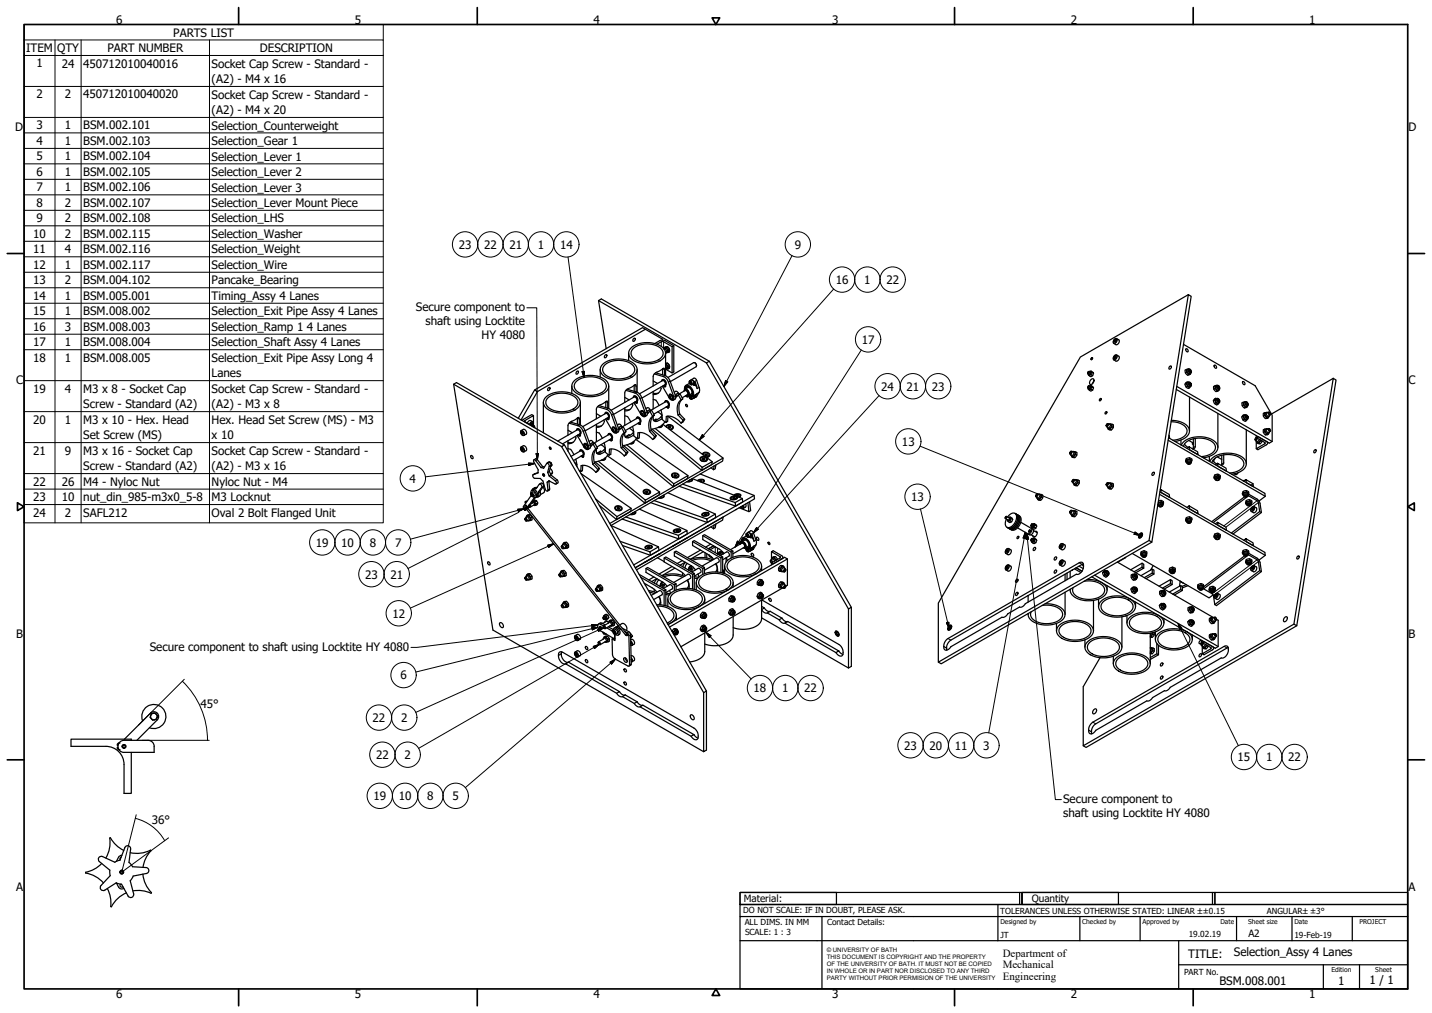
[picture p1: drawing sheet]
<svg xmlns="http://www.w3.org/2000/svg" width="594mm" height="420mm" viewBox="0 0 594 420" stroke-linecap="round" stroke-linejoin="round" font-family="sans-serif">
<defs><g id="words">
<g font-size="4.8">
<text x="48.2" y="9.8">6</text>
<text x="147.2" y="9.8">5</text>
<text x="246.2" y="9.8">4</text>
<text x="345.2" y="9.8">3</text>
<text x="444.2" y="9.8">2</text>
<text x="543.2" y="9.8">1</text>
<text x="71.9" y="15.2">PARTS LIST</text>
<text x="10.9" y="21.5">ITEM</text>
<text x="23.7" y="21.6">QTY</text>
<text x="44.6" y="21.5">PART NUMBER</text>
<text x="107.8" y="21.6">DESCRIPTION</text>
<text x="15.1" y="28">1</text>
<text x="25.6" y="28">24</text>
<text x="34.6" y="28">450712010040016</text>
<text x="87.8" y="28">Socket Cap Screw - Standard -</text>
<text x="87.8" y="34.5">(A2) - M4 x 16</text>
<text x="15.1" y="40.9">2</text>
<text x="26.9" y="40.9">2</text>
<text x="34.6" y="40.9">450712010040020</text>
<text x="87.8" y="40.9">Socket Cap Screw - Standard -</text>
<text x="87.8" y="47.3">(A2) - M4 x 20</text>
<text x="15.1" y="53.7">3</text>
<text x="26.9" y="53.7">1</text>
<text x="34.6" y="53.7">BSM.002.101</text>
<text x="87.8" y="53.7">Selection_Counterweight</text>
<text x="6.3" y="54.4">D</text>
<text x="584.4" y="54.4">D</text>
<text x="15.1" y="60.1">4</text>
<text x="26.9" y="60.1">1</text>
<text x="34.6" y="60.1">BSM.002.103</text>
<text x="87.8" y="60.2">Selection_Gear 1</text>
<text x="15.1" y="66.5">5</text>
<text x="26.9" y="66.5">1</text>
<text x="34.6" y="66.5">BSM.002.104</text>
<text x="87.8" y="66.6">Selection_Lever 1</text>
<text x="15.1" y="73">6</text>
<text x="26.9" y="72.9">1</text>
<text x="34.6" y="73">BSM.002.105</text>
<text x="87.8" y="73">Selection_Lever 2</text>
<text x="15.1" y="79.4">7</text>
<text x="26.9" y="79.4">1</text>
<text x="34.6" y="79.4">BSM.002.106</text>
<text x="87.8" y="79.4">Selection_Lever 3</text>
<text x="15.1" y="85.8">8</text>
<text x="26.9" y="85.8">2</text>
<text x="34.6" y="85.8">BSM.002.107</text>
<text x="87.8" y="85.9">Selection_Lever Mount Piece</text>
<text x="15.1" y="92.2">9</text>
<text x="26.9" y="92.2">2</text>
<text x="34.6" y="92.2">BSM.002.108</text>
<text x="87.8" y="92.3">Selection_LHS</text>
<text x="13.8" y="98.7">10</text>
<text x="26.9" y="98.7">2</text>
<text x="34.6" y="98.7">BSM.002.115</text>
<text x="87.8" y="98.7">Selection_Washer</text>
<text x="13.8" y="105.1">11</text>
<text x="26.9" y="105.1">4</text>
<text x="34.6" y="105.1">BSM.002.116</text>
<text x="87.8" y="105.1">Selection_Weight</text>
<text x="190.3" y="103.2">23</text>
<text x="200.8" y="103.2">22</text>
<text x="211.3" y="103.2">21</text>
<text x="223.1" y="103.1">1</text>
<text x="232.3" y="103.1">14</text>
<text x="329.7" y="103.2">9</text>
<text x="13.8" y="111.5">12</text>
<text x="26.9" y="111.5">1</text>
<text x="34.6" y="111.5">BSM.002.117</text>
<text x="87.8" y="111.5">Selection_Wire</text>
<text x="13.8" y="117.9">13</text>
<text x="26.9" y="117.9">2</text>
<text x="34.6" y="117.9">BSM.004.102</text>
<text x="87.8" y="118">Pancake_Bearing</text>
<text x="346.7" y="117.7">16</text>
<text x="358.5" y="117.7">1</text>
<text x="367.7" y="117.8">22</text>
<text x="13.8" y="124.3">14</text>
<text x="26.9" y="124.3">1</text>
<text x="34.6" y="124.4">BSM.005.001</text>
<text x="87.8" y="124.3">Timing_Assy 4 Lanes</text>
<text x="13.8" y="130.7">15</text>
<text x="26.9" y="130.7">1</text>
<text x="34.6" y="130.8">BSM.008.002</text>
<text x="87.8" y="130.8">Selection_Exit Pipe Assy 4 Lanes</text>
<text x="172.5" y="128.9">Secure component to</text>
<text x="13.8" y="137.2">16</text>
<text x="26.9" y="137.2">3</text>
<text x="34.6" y="137.2">BSM.008.003</text>
<text x="87.8" y="137.2">Selection_Ramp 1</text>
<text x="127.4" y="137.2">4 Lanes</text>
<text x="176.6" y="134.7">shaft using Locktite</text>
<text x="13.8" y="143.6">17</text>
<text x="26.9" y="143.6">1</text>
<text x="34.6" y="143.6">BSM.008.004</text>
<text x="87.8" y="143.7">Selection_Shaft Assy 4 Lanes</text>
<text x="199.8" y="140.5">HY 4080</text>
<text x="357.5" y="142.5">17</text>
<text x="13.8" y="150.1">18</text>
<text x="26.9" y="150">1</text>
<text x="34.6" y="150.1">BSM.008.005</text>
<text x="87.8" y="150.1">Selection_Exit Pipe Assy Long 4</text>
<text x="6.7" y="159.4">C</text>
<text x="87.8" y="156.5">Lanes</text>
<text x="365.6" y="162">24</text>
<text x="376.1" y="162">21</text>
<text x="386.6" y="162">23</text>
<text x="584.4" y="159.4">C</text>
<text x="13.8" y="162.9">19</text>
<text x="26.9" y="162.9">4</text>
<text x="34.6" y="162.9">M3 x 8 - Socket Cap</text>
<text x="87.8" y="162.9">Socket Cap Screw - Standard -</text>
<text x="34.6" y="169.4">Screw - Standard (A2)</text>
<text x="87.8" y="169.4">(A2) - M3 x 8</text>
<text x="13.8" y="175.7">20</text>
<text x="26.9" y="175.7">1</text>
<text x="34.6" y="175.8">M3 x 10 - Hex. Head</text>
<text x="87.8" y="175.8">Hex. Head Set Screw (MS) - M3</text>
<text x="34.6" y="182.2">Set Screw (MS)</text>
<text x="87.8" y="182.2">x 10</text>
<text x="374.2" y="184.9">13</text>
<text x="13.8" y="188.6">21</text>
<text x="26.9" y="188.6">9</text>
<text x="34.6" y="188.6">M3 x 16 - Socket Cap</text>
<text x="87.8" y="188.6">Socket Cap Screw - Standard -</text>
<text x="34.6" y="195.1">Screw - Standard (A2)</text>
<text x="87.8" y="195.1">(A2) - M3 x 16</text>
<text x="13.8" y="201.4">22</text>
<text x="25.6" y="201.4">26</text>
<text x="34.6" y="201.5">M4 - Nyloc Nut</text>
<text x="87.8" y="201.5">Nyloc Nut - M4</text>
<text x="169.9" y="200.2">4</text>
<text x="13.8" y="207.9">23</text>
<text x="25.6" y="207.9">10</text>
<text x="34.6" y="207.9">nut_din_985-m3x0_5-8</text>
<text x="87.8" y="207.9">M3 Locknut</text>
<text x="378" y="207.8">13</text>
<text x="13.8" y="214.3">24</text>
<text x="26.9" y="214.3">2</text>
<text x="34.6" y="214.3">SAFL212</text>
<text x="87.8" y="214.3">Oval 2 Bolt Flanged Unit</text>
<text x="131.1" y="226.8">19</text>
<text x="141.6" y="226.8">10</text>
<text x="153.4" y="226.8">8</text>
<text x="163.9" y="226.7">7</text>
<text x="151.4" y="239.9">23</text>
<text x="161.9" y="239.9">21</text>
<text x="162.8" y="256.2">12</text>
<text x="6.8" y="264.4">B</text>
<text x="62.1" y="269.9">Secure component to shaft using Locktite HY 4080</text>
<text x="584.4" y="264.4">B</text>
<text x="166.1" y="281.8">6</text>
<text x="312.7" y="287.2">18</text>
<text x="324.5" y="287.1">1</text>
<text x="333.7" y="287.2">22</text>
<text x="83.2" y="293.8">45°</text>
<text x="154.6" y="299.4">22</text>
<text x="166.4" y="299.4">2</text>
<text x="375.1" y="310.9">23</text>
<text x="385.6" y="310.9">20</text>
<text x="396.1" y="310.9">11</text>
<text x="407.9" y="310.9">3</text>
<text x="156" y="314.8">22</text>
<text x="167.8" y="314.8">2</text>
<text x="513.4" y="315.7">15</text>
<text x="525.3" y="315.7">1</text>
<text x="534.4" y="315.8">22</text>
<text x="154.9" y="331.9">19</text>
<text x="165.4" y="331.9">10</text>
<text x="177.2" y="331.9">8</text>
<text x="187.7" y="331.9">5</text>
<text x="441.1" y="333">Secure component to</text>
<text x="63" y="341.8">36°</text>
<text x="441.1" y="338.7">shaft using Locktite HY 4080</text>
<text x="6.7" y="369.4">A</text>
<text x="584.4" y="369.4">A</text>
<text x="493" y="397.3">TITLE:</text>
<text x="511.9" y="396.5">Selection_Assy 4 Lanes</text>
<text x="505.9" y="408.4">BSM.008.001</text>
<text x="555.2" y="408.4">1</text>
<text x="568.2" y="408.1">1 / 1</text>
<text x="48.2" y="414.1">6</text>
<text x="147.2" y="414.1">5</text>
<text x="246.2" y="414.1">4</text>
<text x="345.2" y="414.1">3</text>
<text x="444.2" y="414.1">2</text>
<text x="543.2" y="414.1">1</text>
</g>
<g font-size="4.6">
<text x="416" y="396.8">Department of</text>
<text x="416" y="401.6">Mechanical</text>
<text x="416" y="406.3">Engineering</text>
</g>
<g font-size="4.1">
<text x="308.6" y="374.2">Material:</text>
<text x="428.1" y="373.9">Quantity</text>
<text x="517.9" y="388.7">A2</text>
</g>
<g font-size="3.5">
<text x="308.4" y="378.7">DO NOT SCALE: IF IN DOUBT, PLEASE ASK.</text>
<text x="308.9" y="383.7">ALL DIMS. IN MM</text>
<text x="343.2" y="383.8">Contact Details:</text>
<text x="415" y="379.1">TOLERANCES UNLESS OTHERWISE STATED: LINEAR ±±0.15</text>
<text x="525.6" y="379.1">ANGULAR±±3°</text>
<text x="309.1" y="387.9">SCALE: 1 : 3</text>
<text x="415" y="389.1">JT</text>
<text x="493.2" y="388.6">19.02.19</text>
<text x="537" y="389.1">19-Feb-19</text>
<text x="491.2" y="404.3">PART No.</text>
</g>
<g font-size="2.8">
<text x="415" y="383.2">Designed by</text>
<text x="449" y="383.2">Checked by</text>
<text x="474" y="383.2">Approved by</text>
<text x="506.3" y="383.2">Date</text>
<text x="517.8" y="383.2">Sheet size</text>
<text x="537" y="383.2">Date</text>
<text x="564" y="383.2">PROJECT</text>
<text x="552.4" y="403.2">Edition</text>
<text x="570.6" y="403.2">Sheet</text>
</g>
<g font-size="2.5">
<text x="343" y="395">© UNIVERSITY OF BATH</text>
<text x="343" y="397.8">THIS DOCUMENT IS COPYRIGHT AND THE PROPERTY</text>
<text x="343" y="400.7">OF THE UNIVERSITY OF BATH. IT MUST NOT BE COPIED</text>
<text x="343" y="403.5">IN WHOLE OR IN PART NOR DISCLOSED TO ANY THIRD</text>
<text x="343" y="406.3">PARTY WITHOUT PRIOR PERMISION OF THE UNIVERSITY</text>
</g>
</g></defs>
<!-- layer: Visible (ISO) -->
<g fill="none" stroke="#000" stroke-width=".51">
<path d="M248.3 124.7l44.8 25.8M267.7 136.6l-44.7 25.8M493 122.2l1.2 .7-16.3 102-1.2-.7zM493 122.2l-44.8 25.9-58.9 102v24.5l87.4-50.4M188.2 159.4l44.8 25.8M238.3 157.9a10.8 10.8 0 0 1 13.7 .5 3.5 3.5 0 0 1-2.4 5.2 10.8 10.8 0 0 1-11.8-1.8l-.5-1.1v-1.2zM239.2 154.2l.4-.3a.65 .65 0 0 1 .2 .9 .65 .65 0 0 1-.8 .2zM239.3 158a9.2 9.2 0 0 1 11.9 .9 3.1 3.1 0 0 1-2.3 4.3 9.6 9.6 0 0 1-10.2-1.6l-.5-1.6 .3-1zM249 153.3v3.1M250 151.1a10.8 10.8 0 0 1 13.8 .5 3.5 3.5 0 0 1-2.5 5.2 10.8 10.8 0 0 1-11.7-1.8l-.5-1.1v-1.2zM251 147.4l.4-.3a.65 .65 0 0 1 .2 .9 .65 .65 0 0 1-.9 .2zM251.1 151.2a9.3 9.3 0 0 1 11.9 .9 3 3 0 0 1-2.3 4.3 9.5 9.5 0 0 1-10.2-1.6l-.5-1.6 .3-1z"/>
<path d="M251.5 144.6l-3.2-19.9 1.2-.7 44.8 25.8M260.8 146.5v3.1M261.8 144.3a10.8 10.8 0 0 1 13.7 .5 3.2 3.2 0 0 1-1.6 4.8 11 11 0 0 1-12.5-1.4l-.5-1.1v-1.2zM262.4 144.9a9.1 9.1 0 0 1 12.4 .4 3 3 0 0 1-2.3 4.3 9.5 9.5 0 0 1-10.2-1.6l-.5-1.5zM262.8 140.5l.4-.2a.65 .65 0 0 1 .2 .8 .65 .65 0 0 1-.9 .3zM263.1 159.8v2.5M264.3 153.3v9.4M271 158l1.8 1M271.4 155.1l3.8 1.1 1.2 .8 .9 1.5 2.2 6a.96 .96 0 0 1-.2 1.5 .96 .96 0 0 1-1.4-.6l-3.2-5.1M271.7 142.5l2.3-1.3 1.3-.1 4.2 2.3v10.9l-.7 .4-2.6-1.5M272 154.6l4.3 1.3 1.2 1.2 2.8 7.4-.1 .9-.9 .6M272.6 142.8l2.2-1.2 4 2.2 .7-.4"/>
<path d="M274.5 158.1v-.3a1.24 1.24 0 0 1 1.5 .3 1.24 1.24 0 0 1 .1 1.5l-.3 .9-.3-.2v-.5M274.7 157.5a1.42 1.42 0 0 1 1.4 .6 1.42 1.42 0 0 1 .1 1.6l-.3 .7M274.8 141.1v-.4l-8.2-4.8-44.8 25.9M274.9 153v2.5M275.2 160v.1M275.3 159.9l-.2 .1M275.7 159.9l.1 .4zM275.7 155.7l-.1-2.9-.3-.1-1.4 1a3.5 3.5 0 0 0-2.9 2.4v4M275.8 160l.1 .1M275.8 144.4l-.4 .2a.99 .99 0 0 1 1 .6 .99 .99 0 0 1-.3 1.2M276.1 143.9l-.5 .2M276.1 151.7l.5 .8-.1 .5-.4 .2"/>
<path d="M276.1 151.2a.97 .97 0 0 1 .8 .7 .97 .97 0 0 1-.4 1l-.2-.1M276.1 150.9a1.28 1.28 0 0 1 1.1 .8 1.28 1.28 0 0 1-.2 1.3l-.9-.1M276.1 150.8v.6M276.1 150.7a1.49 1.49 0 0 1 1.6 2M276.1 146.5v9.4M276.1 144.6v-.6a.96 .96 0 0 1 1.1-.1 .96 .96 0 0 1 .5 .9v1.1M276.3 146l.2 .1a.88 .88 0 0 0 .3-1.1 .88 .88 0 0 0-1.1-.4l-.1 .3a.61 .61 0 0 1 .5-.8 .61 .61 0 0 1 .7 .5l.5 .5-.1 .3a.67 .67 0 0 1-.2 .9 .67 .67 0 0 1-.9-.2M276.4 151.2v-.2a.88 .88 0 0 1 1.2 .3 .88 .88 0 0 1-.3 1.2l-.3-.1M276.4 144.4v-.2a.88 .88 0 0 1 1.1 .3 .88 .88 0 0 1-.2 1.2l-.3-.1M276.8 152.5l.1 .3 .8-.1M276.8 145.7l.1 .3 .8-.1M276.8 152.9l-.4 .2"/>
<path d="M276.8 146.1l-.4 .2M276.9 150.6l-.4 .3M276.9 152.8l-.4 .3M276.9 143.8l-.4 .3M276.9 146l-.4 .3M277.1 156.6l10.7-6.2a1.16 1.16 0 0 1 1 1.7l-10.7 6.2M277.7 151.6l-.4 .3M277.7 152.7l-.4 .3M277.7 144.8l-.4 .3M277.7 145.9l-.4 .3M278.8 143.8v10.9M286 159l-1.8 1.1-.2 1.5"/>
<path d="M286.2 158.6l.3-.1 .1 .4M286.3 158.4l.4 .2v.7l-.4-.2zM286.6 157.7l1.3-.8 .8 .3 1.3 3.5 .2 1.7a3.8 3.8 0 0 1-2.4 2.8l-.3 .1M286.6 158.9l-.3 .2M286.6 158.9l.2 .1M288.2 158.2l1 3M288.2 150.5l.8 1.2M293.1 150.5l1.2-.7 58.9 102.1-1.2 .7zM451.5 154.2l.2-.1a.42 .42 0 0 1 .1 .6 .42 .42 0 0 1-.6 0v-.1M451.8 154.1l.5 .3v.4l-.4 .4-.6-.3 .1 .3a.71 .71 0 0 0 1-.2 .71 .71 0 0 0-.3-1l-.2 .1M452.2 154h.5l.4 .5-.4 .4a.5 .5 0 0 1 0 .6 .5 .5 0 0 1-.6 .1l-.1 .3-.5-.6M452.2 160h.5l.4 .5-.4 .4a.5 .5 0 0 1 0 .6 .5 .5 0 0 1-.6 .1l-.1 .3-.5-.6"/>
<path d="M452.6 157.4l.6-.3a1.1 1.1 0 0 1 .7 1 1.1 1.1 0 0 1-.7 1.1l-.6 .3a1.12 1.12 0 0 1-.7-1 1.12 1.12 0 0 1 .7-1.1zM452.7 148.9v.3M452.7 154l1 .9-.6-.4M452.7 160l1 .8-.6-.3M452.8 148.4l.2-.1a.41 .41 0 0 1 .2 .6 .41 .41 0 0 1-.6 .2zM453.2 148.4l-.3 .1M453.3 155.8l-.8 .5-.5-.4M453.7 154.9l-.4 .9-.6-.3M453.8 158.1l-.6 1.1M462.2 148.4l.3 .3M462.2 141.4l.5 .3M462.4 147.9l.4-.2 .2 .3-.6 .7-.2-.3z"/>
<path d="M462.4 147.9l.5 .3M462.6 140.9l.3 .1v.4l-.7 .5zM462.6 140.9l.3 .2M462.7 141.7h.1M462.9 148.2l-.1 .3M462.9 148.2h.1M462.9 141.4l-.2 .3M485.2 152.1l.4-.3a.65 .65 0 0 1 .2 .9 .65 .65 0 0 1-.9 .2zM491 142.8l29.7 17.2 7.1 12.2v10.9l-1.2 .7-38.6-22.3M491.9 144.8a.64 .64 0 0 1 .9 .3 .64 .64 0 0 1-.3 .8l-.6-.6zM492.1 159.1l-.5 .2M492.1 153.2a1.32 1.32 0 0 0 .3 2.2l.4 .2 1.1-.4"/>
<path d="M492.2 154.4l-.4 .3M492.5 158.4a1.31 1.31 0 0 0-.7 1.7 1.31 1.31 0 0 0 1.7 .8M492.9 158.6a.76 .76 0 0 0-.8 .5 .76 .76 0 0 0 .4 .9v.3M493 153.1a.63 .63 0 0 0-.7 .2 .63 .63 0 0 0 0 .8l-.1 .3 .9 .9M493 158.6a.93 .93 0 0 1 1.1 .4 .93 .93 0 0 1-.3 1.2l-.8-.8zM493 153.1a.93 .93 0 0 1 1.1 .5 .93 .93 0 0 1-.3 1.1l-.8-.8zM493.1 158.5a.98 .98 0 0 0-.4 1.3 .98 .98 0 0 0 1.4 .3M493.1 153a.98 .98 0 0 0-.4 1.4 .98 .98 0 0 0 1.4 .3M493.1 155.3l-.4 .3M493.3 153.2l-.1 .1M493.3 158.7h-.1M493.4 153.4a.48 .48 0 0 1 .6 .2 .48 .48 0 0 1-.2 .6z"/>
<path d="M493.5 158.8a.48 .48 0 0 1 .5 .3 .48 .48 0 0 1-.2 .6zM493.8 153.3l-.3-.1a.55 .55 0 0 0-.2 .8 .55 .55 0 0 0 .8 .1M493.8 158.8l-.3-.1a.55 .55 0 0 0-.2 .8 .55 .55 0 0 0 .8 0v-.1M493.9 154.8v.4l-.8 .1M494 154.4h-.1M494 159.9h-.1M494.1 154v.1M503.7 151.6a.65 .65 0 0 1 .9 .3 .65 .65 0 0 1-.3 .8l-.5-.4zM504.8 159.9a.62 .62 0 0 0-.8 .2 .62 .62 0 0 0 .1 .8l-.1 .3 .9 .9M504.8 159.9a.92 .92 0 0 1 1.1 .5 .92 .92 0 0 1-.3 1.1l-.9-.8zM504.9 159.8a.99 .99 0 0 0-.4 1.4 .99 .99 0 0 0 1.4 .3M515.5 158.4a.64 .64 0 0 1 .9 .3 .64 .64 0 0 1-.4 .8l-.4-.3z"/>
<path d="M553.1 156.9l1.2 .7-16.3 101.9-1.2-.6zM553.1 156.9l-25.6 14.8M215 173.5l6.8-11.7 1.2 .6-6.8 11.8M216.5 179.1l.6 .8-.2 .3-.6-.8zM216.7 179.2l-.4 .2M216.9 179.3l.1 .4M217 179.7l-.5 .2M217 179.7h.1M218.8 175.5l.6-.9 .7-.2 1.1 .8-.3 1.2M220.2 176h-.1M220.2 176l.5 .3M220.3 175.6l.4-.1 .2 .3-.5 .6 .7 .5"/>
<path d="M220.3 175.6l-.1 .7M220.3 175.6l-.1 .4M220.5 175.6l.4 .2M220.7 176.6l.7-.1 .4 .9M221.2 177.1l-3.6-2.4 3.7-2.3v4l.5 .8M221.3 172.4l-.7-.4-4 2.4M221.3 177v.1M225.4 166.9v12.6M226.5 164.7a10.8 10.8 0 0 1 13.7 .5 3.5 3.5 0 0 1-2.4 5.2 10.8 10.8 0 0 1-11.8-1.8l-.5-1.1v-1.2zM227.4 161l.4-.3a.65 .65 0 0 1 .2 .9 .65 .65 0 0 1-.8 .2zM227.5 164.8a9.6 9.6 0 0 1 11.5 .4 2.98 2.98 0 0 1-1.9 4.8 9.4 9.4 0 0 1-10.1-1.6l-.5-1v-1.1zM235.6 178.4l1.8 1.1"/>
<path d="M236.1 175.5l3.7 1.1 1.2 .8 .9 1.5 2.3 6a.95 .95 0 0 1-.3 1.5 .95 .95 0 0 1-1.4-.6l-3.1-5.1M236.6 175.1l3.9 1.1 1.6 1.2 2.9 7.5-.1 .9-.9 .6M237.2 160.1v3.1M239.1 178.5a.83 .83 0 0 1 1-.6 .83 .83 0 0 1 .6 .9l-.1 2-.4-.1v-.5M239.4 177.9a1.41 1.41 0 0 1 1.4 .7 1.41 1.41 0 0 1 0 1.5l-.3 .7M239.5 173.4v2.5M239.6 173.4l-1.1 .7a3.4 3.4 0 0 0-2.9 2.5v3.9M239.6 173.4l.4-.3 .3 .3v2.7M240.8 166.9v9.4M241.7 177l9.6-5.5a1.14 1.14 0 0 1 1 1.7l-9.6 5.5M247.4 179.2a3.8 3.8 0 0 1 2.5 2.6M247.4 176v7.2"/>
<path d="M247.4 171.6l1.8 1.1M247.9 168.7l3.7 1.1 1.3 .8 .8 1.5 2.2 6a.95 .95 0 0 1-.3 1.5 .95 .95 0 0 1-1.3-.6l-3.2-5.2M248.5 168.2l3.8 1.2 1.6 1.3 2.8 7.4-.1 .9-.9 .6M249.6 176.6l-2.2 .1M250.5 174.2a2.58 2.58 0 0 1-2.4 3h-.7M250.9 171.7l.1-.3a1.23 1.23 0 0 1 1.4 .3 1.23 1.23 0 0 1 .1 1.5l-.2 .9-.4-.2v-.5M251.2 171.1a1.43 1.43 0 0 1 1.4 .7 1.43 1.43 0 0 1 0 1.5l-.3 .8M251.3 166.6v2.5M251.6 173.6v.1M251.8 173.5l-.3 .2M252.1 173.5l.2 .4zM252.1 169.3l-.2-3-2.2 1.4a2.75 2.75 0 0 0-2.3 2v4"/>
<path d="M252.2 173.6l.1 .2M252.5 179.9a1.44 1.44 0 0 1 1.4 .6 1.44 1.44 0 0 1 0 1.6l-.3 .7M252.5 160.1v9.4M253.5 170.2l9.6-5.5a1.15 1.15 0 0 1 1 1.7l-9.6 5.5M253.9 177.8v-.3a1.13 1.13 0 0 1 1.5 .2 1.13 1.13 0 0 1 0 1.5h-.7M254.1 177.6a.87 .87 0 0 1 1.1 .4 .87 .87 0 0 1-.4 1.2 1.06 1.06 0 0 1-.7-1.6zM254.1 178.3l.2-.1 .2 .3M254.2 177.2a1.24 1.24 0 0 1 1.2 .6 1.24 1.24 0 0 1-.1 1.4M254.2 178.1l.4 .5-.1 .2zM254.5 178.5l-.3 .1M254.5 178.5l.1 .1M256.1 176.3l.8-.4 .9 .8"/>
<path d="M256.8 178.3l1.8-1.2 1.1 2M257 178.1h.1M257.2 178l-.5 .2M257.8 176.7l-.9 .5v.9l.4-.3M257.8 176.7l.1 .8 1.1 2M257.8 177.2l6.6-3.8a1.15 1.15 0 0 1 .9 1.8l-5.9 3.4M259 179.5a5.4 5.4 0 0 0-1.3 6.2M259.2 179.5v1.1a1.11 1.11 0 0 0 1.6 .9l2.1-1.1M259.2 172.4a3.6 3.6 0 0 1 2.5 2.6M259.2 169.2v7.2M259.2 164.8l1.8 1.1M259.7 161.9l3.7 1.1 1.2 .8 .9 1.5 2.2 6a.96 .96 0 0 1-.2 1.5 .96 .96 0 0 1-1.4-.6l-3.2-5.2"/>
<path d="M259.7 179.1a5.5 5.5 0 0 0-1.3 6.2M259.7 179.1l-.7 .4M260.2 161.5l4.3 1.3 1.2 1 2.8 7.5-.1 .9-.9 .6M261.1 177.7l1.7 1.4M261.4 169.8l-2.2 .1M262.3 167.4a2.18 2.18 0 0 1-1.3 2.7l-1.8 .3M262.4 176.9l.5 3.8 1.6 1.3M262.7 164.9a.82 .82 0 0 1 1-.6 .82 .82 0 0 1 .6 .9l.2 .7-.3 1.3-.5-.1v-.5M262.9 179a4.1 4.1 0 0 1-3.5 2.2l1.5-.9 .4 .3M263 164.3a1.42 1.42 0 0 1 1.4 .7 1.42 1.42 0 0 1 0 1.5l-.3 .7M263.4 166.8v.1M263.5 166.7l-.2 .2"/>
<path d="M263.9 166.7l.2 .4zM263.9 162.5l-.1-2.9h-.3l-1.4 .9a3.5 3.5 0 0 0-2.9 2.4v4M264 166.8l.1 .1M264 173.7a.81 .81 0 0 1 .9-.6 .81 .81 0 0 1 .7 .9l-.1 2-.5-.1v-.5M264.2 173.1a1.42 1.42 0 0 1 1.5 .6 1.42 1.42 0 0 1 0 1.6l-.3 .7M264.7 175.6v.1M264.9 175.5l-.3 .1M265.2 175.5l.2 .4zM265.3 163.4l9.5-5.5a1.17 1.17 0 0 1 1 1.7l-9.5 5.5M265.3 175.5l.1 .2M265.3 179.4l-.1 2.2-.7 .4 .1-2.5a6.2 6.2 0 0 1 6.2 2.8M265.7 171l.1-.3a.95 .95 0 0 1 1.1-.1 .95 .95 0 0 1 .5 1l-.2 .8-.7-.1"/>
<path d="M265.9 170.8a.87 .87 0 0 1 1.2 .4 .87 .87 0 0 1-.5 1.1 1.06 1.06 0 0 1-.7-1.5zM265.9 171.4l.5 .5zM266 170.4a1.26 1.26 0 0 1 1.3 .6 1.26 1.26 0 0 1-.1 1.4M266.2 171.6l.2 .1M266.2 171.4v.2M266.2 171.6l-.2 .1M266.4 171.9l-.2 .1M267.1 172.2l-.1 .1M267.9 169.5l.9-.4 .8 .7M268.6 171.5l1.7-1.3 1.1 2.1M268.8 171.3h.1M268.9 171.2l-.3 .2"/>
<path d="M269 171.1l-.3 .2M269.5 178.9l.7-.4 2.1 2.2-.7 .4M269.5 178.9l2.1 2.2M269.6 169.8l-.9 .6v.9M269.6 169.8l.1 .8M269.6 170.4l6.5-3.8a1.16 1.16 0 0 1 1 1.8l-5.9 3.4M269.6 170.7l1.1 2M270.5 178l20.6 17.1M270.7 172.7a5.4 5.4 0 0 0-1.2 6.2M271 172.7v1.1a1.09 1.09 0 0 0 1.6 .9l2.1-1.1M271 165.6a3.8 3.8 0 0 1 2.5 2.6M271 162.4v7.2"/>
<path d="M271.4 172.3a5.5 5.5 0 0 0-1.2 6.2M271.4 172.3l-.7 .4M271.8 177.7l19.5 16.1M272.5 174.1l-.4-.3-.9 .6M272.9 170.8l1.7 1.5M273.2 163l-2.2 .1M274.1 160.6a2.55 2.55 0 0 1-2.5 3h-.6M274.2 170.1l.5 3.8 1.5 1.3M274.5 176.4l-.2 .5-1 .3M274.5 176.5l-.7 .8M274.7 172.1a4.1 4.1 0 0 1-3.6 2.3M274.8 176.2v.6l-.5 .4-1.3 .1"/>
<path d="M275 176l20.4 15.5M275.8 166.8v-.2a1.24 1.24 0 0 1 1.5 .3 1.24 1.24 0 0 1 .1 1.5l-.2 .8-.4-.1v-.5M275.8 174.9a7.1 7.1 0 0 1-5.7 3.2M276 166.3a1.42 1.42 0 0 1 1.5 .6 1.42 1.42 0 0 1 0 1.6l-.3 .7M276.2 177a1.59 1.59 0 0 1 1.8-.9 1.59 1.59 0 0 1 1.3 1.5l-1.4 .6M276.5 168.7v.2M276.6 177.2a1.21 1.21 0 0 1 1.3-.8 1.21 1.21 0 0 1 1 1.3l-1.2 .3M276.6 177l-.1 .2M276.6 168.7l-.2 .1M277 168.7l.2 .4zM277.1 168.7l.1 .2M277.1 172.7l22.9 17.3-.2 1.2-46.4 26.8 19.8 8.8"/>
<path d="M277.1 172.6l-.1 2.2-.8 .4 .2-2.5a6.3 6.3 0 0 1 6.2 2.8M277.4 177l-.1 .3 .4 .2 .5-.1 .1-.3-.4-.2-.1 .4M277.5 164.2v-.3a1.12 1.12 0 0 1 1.5 .2 1.12 1.12 0 0 1 0 1.5l-.7-.1M277.7 164.7l.2-.2 .2 .4M277.8 163.6a1.26 1.26 0 0 1 1.2 .6 1.26 1.26 0 0 1-.1 1.4M277.8 164.5l.3 .7zM277.8 177.3l.2 .2M277.8 177.3l-.2 .1M277.8 163.8a.97 .97 0 0 0-.2 1.2 .97 .97 0 0 0 1.2 .5M277.9 163.8a1.1 1.1 0 0 1 .9 1.6M277.9 163.8h-.1M277.9 176.9l-.5 .1v.3"/>
<path d="M278.1 164.9l-.3 .1M278.1 164.9l.1 .1M278.8 165.4v.1M279 177.4l-.7 .8M279.7 162.7l.8-.4 .9 .7M280.4 164.7l1.7-1.3 1.1 2.1M280.5 164.5h.1M280.7 164.4l-.4 .2M280.9 164.3l-.4 .2M281.3 172.1l.7-.4 2.1 2.2-.7 .4M281.3 172.1l2.1 2.2M281.4 163l-1 .6 .1 .9"/>
<path d="M281.4 163v.9M281.4 163.6l2.7-1.6a1.15 1.15 0 0 1 1 1.7l-2.1 1.3M281.4 163.9l1.1 2M282.5 165.9a5.4 5.4 0 0 0-1.2 6.2M283.2 165.5a5.4 5.4 0 0 0-1.2 6.2M283.2 165.5l-.7 .4M283.4 174.3l-.8 1.2M283.8 162.2v-.3a1.22 1.22 0 0 1 1.5 .3 1.22 1.22 0 0 1 .1 1.5l-.2 .9-.4-.1v-.6M283.9 161.9a1 1 0 0 1 1.1-.5 1 1 0 0 1 .7 1l.3 1.1a.64 .64 0 0 0-.2 .9 .64 .64 0 0 0 .8 .2l2.3-1.1M283.9 161.8a1.44 1.44 0 0 1 1.6 .4 1.44 1.44 0 0 1 .2 1.7l-.2 .1M284.1 161.7a1.44 1.44 0 0 1 1.4 .6 1.44 1.44 0 0 1 0 1.5l-.3 .8M284.1 173.9l-.8 1.2-.7 .4"/>
<path d="M284.2 161.4l1.1-.6a1.73 1.73 0 0 1 1.5 2.6l-1.2 .6M284.2 161.4a1.1 1.1 0 0 1 .7-1.2 1.1 1.1 0 0 1 1.4 .5 2.4 2.4 0 0 1 .5 3.5l-1.1-.2M284.5 167.8a.54 .54 0 0 1 .6 .3 .54 .54 0 0 1-.1 .6zM284.5 164.1v.2M284.7 164l-.3 .2M284.9 160.3l-.4 .9M285 164.1l.2 .3zM285.1 164.1l.1 .2M285.8 160.4h-1l-.4 .9M286 163.8l1 .1M286.2 164.5l.5 .7v-.6M286.3 164.5l-.1 .1"/>
<path d="M286.5 164.6l.1 .3M286.6 164.9l-.3 .2M286.6 164.9l.2 .1M287.4 163.1l-.5 .9-1-.1M287.7 164.2l.1 .9-.8 .5a1.06 1.06 0 0 1-1.1-1.2M288.5 164.6l-.3 .3M288.5 164.5v.1M289.2 163.2l-.7 1.3M451.2 160.6v.1M451.5 160.1h.1a.37 .37 0 0 1 .2 .5 .37 .37 0 0 1-.6 .1M451.8 160.1l.5 .3v.4l-.4 .4-.6-.3 .1 .3a.71 .71 0 0 0 1-.2 .71 .71 0 0 0-.3-1l-.2 .1M453.3 161.8l-.8 .4-.5-.3"/>
<path d="M453.7 160.8l-.4 1-.6-.3M456.3 165.4l.2-.1a.46 .46 0 0 1 .3 .6 .46 .46 0 0 1-.7 .2zM458.7 170.9l.2-.2a.47 .47 0 0 1 .2 .7 .47 .47 0 0 1-.7 .2zM459.1 176.9l.6 .3M459.1 176l.3-.2a.43 .43 0 0 1 .2 .6 .43 .43 0 0 1-.7 0zM459.3 175.8l.3-.1a.55 .55 0 0 1 .1 .8 .55 .55 0 0 1-.8 .1v-.1M459.7 175.7l.6 .4M460 175.9l.2-.1a.88 .88 0 0 1 .3 1.1 .88 .88 0 0 1-1.2 .4v-.3M460.5 175.8a.98 .98 0 0 1 .4 1.4 .98 .98 0 0 1-1.4 .3M460.6 178.1l.4 .3M460.6 175.9h.2a.85 .85 0 0 1 .7 .7 .85 .85 0 0 1-.6 .9l-.3 .6-.9-.1v-.4M461.4 176a1.32 1.32 0 0 1 .2 1.8 1.32 1.32 0 0 1-1.9 .2"/>
<path d="M461.4 177.1l.5 .2M485.9 174.9a6.3 6.3 0 0 1 6.6 3.7 4.8 4.8 0 0 1-5 3.9l-.9 .1M485.9 174.3a7.7 7.7 0 0 1 7.5 3.8 4.4 4.4 0 0 1-4.1 4.6l-1.9 .4M488.2 160.3l39.6 22.8M492.5 160.3l-.4 .3M493.5 164.7v14.1M493.9 160.2l-.4 .7-1-.6M503.9 165.9l-.5 .3M503.9 160a1.41 1.41 0 0 0 .5 2.4l1.3-.5M504 161.2l-.4 .3M504.3 165.2a1.32 1.32 0 0 0-.7 1.7 1.32 1.32 0 0 0 1.7 .8M504.3 167.1l-.4 .3"/>
<path d="M504.7 165.4a.75 .75 0 0 0-.8 .5 .75 .75 0 0 0 .4 .9v.3M504.8 165.4a.95 .95 0 0 1 1.1 .4 .95 .95 0 0 1-.3 1.2l-.8-.8zM504.9 165.2a.99 .99 0 0 0-.4 1.4 .99 .99 0 0 0 1.4 .4M504.9 162.1l-.5 .3M505.1 160l-.1 .1M505.1 165.5h-.1M505.2 160.1a.49 .49 0 0 1 .6 .3 .49 .49 0 0 1-.2 .6zM505.2 165.6a.48 .48 0 0 1 .6 .3 .48 .48 0 0 1-.2 .6zM505.2 171.5v14.1M505.5 160.1l-.3-.1a.56 .56 0 0 0-.1 .8 .56 .56 0 0 0 .8 .1v-.1M505.5 165.6l-.3-.1a.56 .56 0 0 0-.1 .8 .56 .56 0 0 0 .8 0v-.1M505.7 161.6v.3l-.8 .2"/>
<path d="M505.7 167l-.4 .7-1-.6M505.8 161.2h-.1M505.8 166.6l-.1 .1M515.6 172.7l-.4 .3M515.7 166.9a1.29 1.29 0 0 0-.1 1.8 1.29 1.29 0 0 0 1.9 0M515.8 168l-.5 .3M516.1 172a1.32 1.32 0 0 0-.7 1.7 1.32 1.32 0 0 0 1.7 .8M516.1 173.9l-.5 .3M516.5 172.2a.75 .75 0 0 0-.8 .5 .75 .75 0 0 0 .3 .9l.1 .3M516.5 166.7a.63 .63 0 0 0-.7 .2 .63 .63 0 0 0 0 .8l.9 1.3M516.6 172.2a.93 .93 0 0 1 1.1 .4 .93 .93 0 0 1-.3 1.2l-.7-.5zM516.6 166.7a.94 .94 0 0 1 1 .5 .94 .94 0 0 1-.2 1.2l-.7-.6z"/>
<path d="M516.7 172.1a.98 .98 0 0 0-.5 1.3 .98 .98 0 0 0 1.5 .4M516.7 166.6a.98 .98 0 0 0-.5 1.4 .98 .98 0 0 0 1.5 .3M516.7 169l-.5 .2M516.9 166.9h-.1M516.9 172.3h-.1M517 167a.48 .48 0 0 1 .6 .2 .48 .48 0 0 1-.2 .6zM517 172.4a.48 .48 0 0 1 .6 .3 .48 .48 0 0 1-.2 .6zM517 178.3v14.1M517.3 166.9l-.3-.1a.56 .56 0 0 0-.1 .8 .56 .56 0 0 0 .8 .1v-.1M517.3 172.4l-.3-.1a.55 .55 0 0 0-.1 .8 .55 .55 0 0 0 .8 0v-.1M517.5 168.4v.3l-.8 .3M517.5 173.8l-.4 .7-1-.6"/>
<path d="M517.5 168h.1M517.5 173.5h.1M524.6 172.3l.3 .2a.76 .76 0 0 0 .6 .8 .76 .76 0 0 0 .8-.5M524.6 171.2a1.32 1.32 0 0 0-.2 1.8 1.32 1.32 0 0 0 1.8 .2M524.6 179.1l.3 .2a.76 .76 0 0 0 .6 .8 .76 .76 0 0 0 .8-.5M524.6 178a1.32 1.32 0 0 0-.2 1.8 1.32 1.32 0 0 0 1.8 .2M524.6 172.3l-.5 .3M524.6 179.1l-.5 .3M525.4 171.1l-.8 .1v1.1M525.4 177.9l-.8 .1v1.1M525.4 173.3l-.4 .3M525.5 171a.98 .98 0 0 0-.4 1.4 .98 .98 0 0 0 1.4 .3"/>
<path d="M525.5 177.8a.99 .99 0 0 0-.4 1.4 .99 .99 0 0 0 1.4 .4M526 171.1l-.2-.1a.88 .88 0 0 0-.3 1.2 .88 .88 0 0 0 1.1 .3l.1-.2M526 177.9l-.2-.1a.88 .88 0 0 0-.3 1.2 .88 .88 0 0 0 1.1 .3l.1-.2M526.3 177.8l-.6 .3M526.3 171l-.6 .3M526.4 177.9a.49 .49 0 0 1 .6 .2 .49 .49 0 0 1-.2 .7zM526.4 171.1a.49 .49 0 0 1 .6 .2 .49 .49 0 0 1-.2 .7zM526.7 177.9l-.3-.2a.56 .56 0 0 0-.1 .8 .56 .56 0 0 0 .8 .1v-.1M526.7 171l-.3-.1a.55 .55 0 0 0-.1 .9 .55 .55 0 0 0 .8 0v-.1M526.9 178.9l-.6 .4M526.9 172.1l-.6 .4M195.3 189.1a.64 .64 0 0 1 .9 .3 .64 .64 0 0 1-.4 .8l-.5-.6z"/>
<path d="M216.3 186.1l.3-.2 .5 .9-.3 .2zM216.6 185.9l-.3 .2M216.9 186.2v.2M216.9 186.4h.1M216.9 186.4l-.5 .2M221.5 190.7l.9-.4 .4 .1 2.3 3.1-.6 .5M223.2 196l-2 .9M224.5 194l-2.5-3.2h-.6v.6l1.9 3.5-.1 1.2-2 .8a.97 .97 0 0 0 .6 1.5l2.4 .1 1 1 1 3.4 .7 .8 .4-.5-.3-3.2 .7-.6 2.6 1.3a.66 .66 0 0 0 .6-.6 .66 .66 0 0 0-.5-.7l-2.6-2 .7-.4M224.5 194l1 .2 1.3-1.9a.88 .88 0 0 1 1 1.1l-.6 2.6M225.1 193.5l.8 .2M225.2 196.9v-.1a.38 .38 0 0 1 .6 0 .38 .38 0 0 1-.2 .6l-.2-.1M226.9 192.2l1.1-.4 .6 1-.7 2.8-.7 .4"/>
<path d="M227.2 196l.6 1.4M227.3 191.9l-.4 .3M227.3 191.8l.6-.3 .7 .4M227.7 199.6l.3 3.4-.8 .7M227.7 199.7l.2-.2-.7 .4M227.9 195.6l.6 1.4M227.9 185.5a.47 .47 0 0 1 .6 .2 .47 .47 0 0 1-.1 .7zM228 199.6l-.3 .1M228.1 185.4l-.1 .4M228.2 199.7h-.1M228.2 194.3a1.36 1.36 0 0 1 .4 2.3h-.2l.8-.6M228.3 186.2l.3 .1"/>
<path d="M228.3 192.1l.3-.2 .4 1-.5 .3M228.5 197l2.9 2.5 .1 .7-.8 .6M229 192.9l-.6 .6M231.4 182.9l8.1-4.6a1.13 1.13 0 0 1 1 1.7l-7.1 4.1M233 185.2l1.2-.6 58.9 102-1.2 .7zM234.2 184.6l-44.8-25.9-1.2 .7 16.3 101.9 87.4 50.5M235.6 186.1a3.8 3.8 0 0 1 2.5 2.5M235.6 182.8v4.3M236.9 189.3l3.9-2.3a1.15 1.15 0 0 1 1 1.8l-3.9 2.2M237.8 183.4l-2.2 .1M238.3 191.7l1 1M238.7 181a2.56 2.56 0 0 1-2.4 3h-.7"/>
<path d="M238.8 190.5l.6 3M239.3 192.6l-.2 .5M239.8 180.4v.1M240 180.3l-.3 .2M240.3 180.3l.2 .4zM240.3 195.2l.6 .4M240.4 180.4l.1 .2M240.4 187.3l.1-.3a1.22 1.22 0 0 1 1.5 .3 1.22 1.22 0 0 1 0 1.5l-.2 .9-.3-.2v-.5M240.5 195.3l-.1 .1M240.7 186.7a1.44 1.44 0 0 1 1.4 .6 1.44 1.44 0 0 1 0 1.6l-.2 .7M241 196.4l20.9 14.5-.2 1.2-5.9 3.4M241.1 189.2v.1"/>
<path d="M241.3 189.1l-.3 .2M241.6 189.1l.2 .4zM241.7 189.1l.2 .2M241.8 193l-.2 2.2-.7 .4 .2-2.5a6.2 6.2 0 0 1 6.1 2.8M242.2 184.6v-.3a.95 .95 0 0 1 1.1-.1 .95 .95 0 0 1 .5 1l-.2 .8-.6-.1M242.3 184.4a.85 .85 0 0 1 1.3 .4 .85 .85 0 0 1-.7 1.1 1.06 1.06 0 0 1-.6-1.5zM242.3 185.1l.3-.1 .1 .3M242.4 184a1.25 1.25 0 0 1 1.3 .6 1.25 1.25 0 0 1-.1 1.4M242.5 184.9l.3 .7-.5-.5zM242.5 184.2h.1M242.7 185.3l-.2 .1M242.7 185.3l.2 .1"/>
<path d="M244.3 183.1l.9-.4 .9 .8M245 185.1l1.8-1.2 1.1 2M245.2 184.9h.1M245.3 184.8l-.3 .2M245.5 184.7l-.4 .2M245.9 192.5l.7-.4 2.1 2.2-.7 .4M245.9 192.5l2.1 2.2M246.1 183.5l-1 .5v.9M246.1 184l6.5-3.7a1.14 1.14 0 0 1 1 1.7l-6 3.4M246.1 184.3l1.1 2M246.1 183.5v.8M246.9 191.6l20.7 17.1"/>
<path d="M247.2 186.3a5.5 5.5 0 0 0-1.3 6.2M247.4 186.2v1.2a1.09 1.09 0 0 0 1.6 .9l2.1-1.1M247.9 185.9a5.4 5.4 0 0 0-1.3 6.2M247.9 185.9l-.7 .4M248 194.7l-.8 1.2M248.2 191.3l19.5 16.2M248.7 194.3l-.8 1.2-.7 .4M249.3 184.4l1.7 1.5M249.5 187.4l-.3-.3-1.6 .9M250.6 183.7l.5 3.8 1.6 1.3M251 190.1l-.7 .8M251 190l-.3 .5-1 .3"/>
<path d="M251.1 185.8a4.1 4.1 0 0 1-3.5 2.2M251.2 189.8v.6l-.5 .4-1.3 .1M251.9 189l21.7 15.1M252.2 180.4a.82 .82 0 0 1 1-.5 .82 .82 0 0 1 .6 .9l.2 .7-.4 1.4-.3-.2v-.5M252.3 188.5a7.1 7.1 0 0 1-5.8 3.2M252.9 182.4v.1M253.1 182.3l-.3 .1M253.4 182.3l.2 .3zM253.5 182.3l.1 .2M253.6 186.2l-.2 2.2-.7 .4 .2-2.5a6.3 6.3 0 0 1 6.1 2.8M257.7 185.7l.7-.4 2.1 2.2-.7 .4M257.7 185.7l2.1 2.2"/>
<path d="M258.7 184.8l20.6 17.1M259.8 187.9l-.8 1.2M260 184.5l19.5 16.2M260.5 187.5l-.8 1.2-.7 .4M262.7 183.2l-.5 .7-.7 .1M262.7 183.3l-.7 .8M263 183l-.2 .8-1.6 .3M263.7 182.2l21.7 15.1M264.1 181.7a7.1 7.1 0 0 1-5.8 3.1M271.6 181.1l-.8 1.2M272.3 180.7l-.8 1.2-.7 .4M278.9 196.5a1.62 1.62 0 0 1 1.7-.3 1.62 1.62 0 0 1 1 1.5 1.65 1.65 0 0 1-1.8 .5 1.65 1.65 0 0 1-1.1-1.5z"/>
<path d="M278.9 197.1l.4 .9M279 196.8a1.28 1.28 0 0 1 1.5-.4 1.28 1.28 0 0 1 .8 1.3 1.28 1.28 0 0 1-1.5 .4 1.28 1.28 0 0 1-.8-1.3zM279.9 197.4l.5 .1M279.9 197.4h-.1M280 196.9l.4 .1v.5M280.4 197.5h.1M280.4 197l.2 .3-.3 .2h-.5l-.1-.3 .3-.3-.1 .5M281.4 197.4l-.7 .8M286.1 199.1v.2M286.2 199.1l-.5 .3M286.8 198.7l.2 .2a1.35 1.35 0 0 1-1.9 .8M287.1 199l-.1 .5"/>
<path d="M287.1 198.6l.2 .1a1.58 1.58 0 0 1-2.4 1.1M287.2 198.5l20.8 8.3M289.3 199.3a2.15 2.15 0 0 1 2.9 .1l-.8 .8M289.6 199.5a1.53 1.53 0 0 1 2.3 .1l-.7 .5M290.2 199.7l.1-.2 .1 .3M290.3 199.5l.5-.1 .1 .4M290.5 196.6l22.3 8.9 .2 1.4-49.4 28.6M290.7 189.7a1.64 1.64 0 0 1 1.7-.3 1.64 1.64 0 0 1 1 1.5 1.66 1.66 0 0 1-1.8 .5 1.66 1.66 0 0 1-1.1-1.5zM290.7 190.3l.4 .9M290.8 199.4l.3 .1-.1 .2-.4 .2M291 189.8a1.13 1.13 0 0 1 1.5-.2 1.13 1.13 0 0 1 .3 1.5 1.13 1.13 0 0 1-1.4 .2 1.13 1.13 0 0 1-.4-1.5zM291.3 193.8l4.1-2.3-.1 1.2-4.2 2.4z"/>
<path d="M291.4 188.4a1.59 1.59 0 0 1 1.8-.8 1.59 1.59 0 0 1 1.2 1.5l-1.4 .6M291.7 190.6v-.5l-.3 .3 .7 .4M291.7 190.6h.4M291.7 190.6h-.1M291.7 188.6a1.22 1.22 0 0 1 1.4-.8 1.22 1.22 0 0 1 1 1.3l-1.3 .4M291.7 188.5v.1M291.7 190.1l.5 .1-.1 .4M291.9 199.5v.4M292.1 190.6l.1 .1M292.2 190.2l.2 .3-.3 .3M292.8 188.8l.3 .1M292.8 188.8l-.1 .1"/>
<path d="M292.9 188.3l.4 .2v.4M293.2 190.6l-.7 .8M293.3 188.5l.1 .3-.4 .2-.5-.5 .4-.2-.1 .5M294.2 188.8l-.7 .8M296.2 193.3l-.2 1.5-1-.8M297 192.9l-.3 1.5-.7 .4M300 190l-47 27.1M443.9 188.3l.6 .4M443.9 187.5l.4-.3a.42 .42 0 0 1 .1 .7 .42 .42 0 0 1-.6 0zM444.2 187.3l.3-.1a.56 .56 0 0 1 .1 .8 .56 .56 0 0 1-.8 0v-.1M444.6 187.2l.6 .3M444.8 187.3l.3-.1a.89 .89 0 0 1 .3 1.2 .89 .89 0 0 1-1.2 .4v-.3"/>
<path d="M444.9 199.1l.4-.2a.43 .43 0 0 1 .1 .6 .43 .43 0 0 1-.6 .1zM445.2 198.9l.3-.1a.55 .55 0 0 1 .1 .8 .55 .55 0 0 1-.8 .1v-.1M445.3 187.3a.99 .99 0 0 1 .5 1.3 .99 .99 0 0 1-1.4 .4M445.4 189.5l.5 .3M445.5 187.3h.1a.8 .8 0 0 1 .7 .6 .8 .8 0 0 1-.3 .9 .75 .75 0 0 1-.6 .7 .75 .75 0 0 1-.9-.4M445.6 198.9l.6 .3M445.8 199l.3-.1a.88 .88 0 0 1 .3 1.2 .88 .88 0 0 1-1.2 .3v-.2M446.3 187.4a1.31 1.31 0 0 1 .1 1.9 1.31 1.31 0 0 1-1.8 .2M446.3 188.5l.4 .3M446.3 198.9a.98 .98 0 0 1 .5 1.4 .98 .98 0 0 1-1.4 .3M446.5 199l.5 .1a1.28 1.28 0 0 1 .2 1.3 1.28 1.28 0 0 1-1.3 .7h-.3l-.1-.4M447.3 199.1a1.32 1.32 0 0 1 .1 1.8 1.32 1.32 0 0 1-1.8 .2"/>
<path d="M478.1 196.1l.5-.3a.65 .65 0 0 1 .2 .9 .65 .65 0 0 1-.9 .2zM484.6 182.6l40.3 23.2M484.9 180.5l.3 1.3-.4-.2 39.9 23 .2 1.2-2.6 2M489.9 182.5v2M490.1 184.6a9.1 9.1 0 0 1 10-3.2 5.3 5.3 0 0 1 5.1 4.4 6.1 6.1 0 0 1-6 4.1M491 185.1a6.5 6.5 0 0 1 7.2-3.4 5.9 5.9 0 0 1 6 3.6 4.1 4.1 0 0 1-4 3.8l-1.8 .3M491.4 184.1l1.5 1.5M492.2 190.2l.1 .5M492.6 191.9l.1 .2M493.1 192.5h.1M493.2 182.7l1.9 1.1M493.3 185.3l.2 1.3 3.5 2-.2-1.2-3.5-2.1-.9 .6"/>
<path d="M493.5 192.5a.72 .72 0 0 0 .7-1 .72 .72 0 0 0-1.2-.3 .67 .67 0 0 0-.7 .8 .67 .67 0 0 0 1 .5M493.5 189.9v.5M493.6 192.4l.3-.2a.55 .55 0 0 0-.6-.6 .55 .55 0 0 0-.5 .8l.3 .1M493.9 191.7l.1 .2M494.2 191.6a.85 .85 0 0 0-.2-1.1 .85 .85 0 0 0-1.1 .1 .74 .74 0 0 0-.8 .4 .74 .74 0 0 0 .2 .9M494.3 191.7a.99 .99 0 0 0-1.2-1 .99 .99 0 0 0-.8 1.3M494.5 190.9a1.33 1.33 0 0 0-1.6-.9 1.33 1.33 0 0 0-1 1.6M494.8 183.6l-.2 .5 .5 .4M495.1 182l-.2 4.2M495.9 181.8v3.6l-.3 .5-.7 .3M501.7 189.3v2M501.9 191.4a8.9 8.9 0 0 1 10-3.2 5.2 5.2 0 0 1 5.1 4.4 6.3 6.3 0 0 1-6 4.1"/>
<path d="M502.8 191.9a6.2 6.2 0 0 1 6.2-3.4 7.1 7.1 0 0 1 6.9 3 3.4 3.4 0 0 1-3.1 4.2l-2.7 .5M503.2 190.9l1.5 1.5M504 197v.5M504.2 190l-.8 1.3M504.4 198.7v.2M504.8 199.3h.1M505 189.5l1.9 1.1M505.1 192.2l.2 1.2 3.5 2-.2-1.2-3.5-2-.9 .6M505.2 196.7l.1 .4M505.3 199.3a.66 .66 0 0 0 .8-.7 .66 .66 0 0 0-.9-.6 .72 .72 0 0 0-1.1 .6 .72 .72 0 0 0 1 .7M505.4 199.2l.3-.2a.55 .55 0 0 0-.7-.6 .55 .55 0 0 0-.4 .8l.2 .1M505.7 198.5l.1 .3"/>
<path d="M506 198.4a.85 .85 0 0 0-.2-1.1 .85 .85 0 0 0-1.1 .1 .74 .74 0 0 0-.8 .4 .74 .74 0 0 0 .2 .9M506.1 198.5a.99 .99 0 0 0-1.2-.9 .99 .99 0 0 0-.8 1.2M506.3 197.7a1.34 1.34 0 0 0-1.7-.9 1.34 1.34 0 0 0-.9 1.6M507.7 188.7l-.1 3.5-1 .8 .3-4.2M513.6 196l-.9 .9-.7-.4M516.4 199.3l-.7 .1M516.9 198.9l.2 1.3 2.9 1.7-.2-1.3-2.9-1.7-.9 .7M520.8 182.6l.6 .3M521.1 181.5h-.1M521.2 181.5l.7-.4 3.5 2 .4 .5v.4l-3.9 2.5-.7-.4 3.7-2.3zM521.2 181.5l-.5 .9 .5-.1 .2-.7M521.2 180.7v.8"/>
<path d="M521.2 183.1v3M521.2 181.5h-.1M521.6 181.8l-.5 .8h-.3l-.1-.4M522.3 183.8l.5 .3M522.4 182.2l-.8 1h-.4l-.1-.5M522.8 182.5l-.7 1-.8-.3M523.1 182.6a1.49 1.49 0 0 1-1.6 1.1l-.1-.4M523.2 182.8l.4 .2M523.6 182.9a1.23 1.23 0 0 1-.8 1.1 1.23 1.23 0 0 1-1.3-.3M525.4 180.1l-.4 .3M525.9 183.4v.4M545.3 186.8l.4-.3a.66 .66 0 0 1 .2 .9 .66 .66 0 0 1-.9 .2z"/>
<path d="M217.8 215.3v-.3a.55 .55 0 0 1 .8 .3 .55 .55 0 0 1-.4 .7h-.1M217.8 215.2a.49 .49 0 0 1 .6 .2 .49 .49 0 0 1-.2 .6zM218.1 214.8l.1-.3a.88 .88 0 0 1 1.1 .4 .88 .88 0 0 1-.2 1.1l-.3-.1M218.4 214.3a.98 .98 0 0 1 1.4 .3 .98 .98 0 0 1-.5 1.4M218.4 210.1l41.9 53v.5l-.8-.2-41.8-53.4 .5-.5 .2 .6M218.4 211.2l-.3 .2M218.4 210.1h.1M218.5 214.6l-.6 .3M218.5 214.2a.76 .76 0 0 1 .9-.4 .76 .76 0 0 1 .6 .7l.2 .3v1.1h-.7M218.5 208.1l-.2-.2-.5 .3 .3 .5M218.6 213.8a1.32 1.32 0 0 1 1.8 .2 1.32 1.32 0 0 1-.2 1.9M219.2 215.8l-.6 .3"/>
<path d="M219.5 209.7v-.3a.42 .42 0 0 1 .6 .3 .42 .42 0 0 1-.2 .5h-.1M219.6 209.9l-.7 .9M219.6 209.4l1.6-.9 .4 .2 .1 .6-1.6 .9M219.9 213.5l-.5 .2M220.3 204.4a.85 .85 0 0 1 .5-1.1 .85 .85 0 0 1 1.1 .5 1.39 1.39 0 0 1 .7 1.3 1.39 1.39 0 0 1-.8 1.2l-.6-.3M220.3 205.5l-3.1 4.5a.81 .81 0 0 0 .1 1 .81 .81 0 0 0 1 .1M220.5 204.8l.6 .6-.2 .3-.5-.6zM220.6 203.4a1.77 1.77 0 0 1 1.9 .2 1.77 1.77 0 0 1 .5 1.9l-.7 .8M220.7 204.9l.2 .4M220.7 204.9l-.3 .2M220.7 204.9h.1M220.7 214.5l-.5 .3"/>
<path d="M220.7 203.3a1.47 1.47 0 0 1 1.7-.7l1.3-1.7a.91 .91 0 0 1 .9 .3 .91 .91 0 0 1 .1 .9l-1.3 2a1.33 1.33 0 0 1-1 2.1M220.9 208.7v-.3a.71 .71 0 0 1 1 .3 .71 .71 0 0 1-.3 .9l-.2-.1M220.9 205.3l.1 .1M220.9 205.3l-.3 .2M220.9 208.3l.4-.4a1.24 1.24 0 0 1 1.1 1.2l-.1 .5-.6 .1M221.7 206.3l-3 4.2M222 208l.6-.3 .5 .9-.6 .3M222.2 206.3l-2 2.7M222.6 207.7l-.7-.3-.6 .4M222.7 202.3l-.6-.1-1 .5M222.8 202.1l-.2 .1M223.1 208.6l-.2 .7-.6 .3"/>
<path d="M223.8 200.8l.7-.4a1 1 0 0 1 .9 1.3l-1.3 2a1.75 1.75 0 0 1-1 2.4M225.3 202l.4 .8 .2 1.1-1.7 1.2M247.1 206.9l8.8 7.4M248.6 209.6l7.2 5.9 .1-1.2 6-3.4M255.3 210.1a1.61 1.61 0 0 1 1.8-.3 1.61 1.61 0 0 1 .9 1.5 1.64 1.64 0 0 1-1.8 .5 1.64 1.64 0 0 1-1.1-1.5zM255.3 210.7l.5 .9M255.4 210.4a1.28 1.28 0 0 1 1.5-.4 1.28 1.28 0 0 1 .8 1.3 1.28 1.28 0 0 1-1.4 .4 1.28 1.28 0 0 1-.9-1.3zM256.3 211l.1-.5-.3 .3 .2 .3 .5 .1M256.3 211l.5 .1M256.3 211v.1M256.4 210.5l.5 .1-.1 .5M256.8 211.1h.1"/>
<path d="M256.9 210.6l.1 .3-.2 .3M257.8 211l-.7 .8M258.1 215.3l23.5 8.2M259.6 214.4l21.8 7.7M262.6 212.7v.2M262.6 212.7l-.5 .3M263.2 212.3l.2 .2a1.36 1.36 0 0 1-1.9 .8M263.5 212.6l-.1 .5M263.5 212.2l.2 .1a1.56 1.56 0 0 1-2.4 1.1M265.3 211.2l19.7 8.8M267.1 203.9l.4 .9M267.1 203.3a1.63 1.63 0 0 1 1.8-.3 1.63 1.63 0 0 1 .9 1.5 1.65 1.65 0 0 1-1.8 .5 1.65 1.65 0 0 1-1.1-1.5z"/>
<path d="M267.2 203.6a1.29 1.29 0 0 1 1.5-.4 1.29 1.29 0 0 1 .8 1.3 1.29 1.29 0 0 1-1.5 .4 1.29 1.29 0 0 1-.8-1.3zM267.7 207.5l5.9-3.4-.1 1.2-5.9 3.4zM268.1 204.2l.5 .1M268.1 204.2h-.1M268.2 203.8h.4v.5M268.6 204.3h.1M268.6 203.8l.2 .3-.3 .3-.4-.1-.2-.3 .3-.2-.1 .4M269.6 204.2l-.7 .8M269.9 208.5l23.5 8.2M271.4 207.6l21.8 7.7M274.3 205.9l.1 .2M274.4 205.9l-.5 .3"/>
<path d="M275 205.5l.2 .2a1.31 1.31 0 0 1-1.9 .8M275.3 205.8l-.1 .5M275.3 205.4l.2 .1a1.56 1.56 0 0 1-2.4 1.1M277.1 204.4l19.7 8.8M279.5 200.7l5.9-3.4-.2 1.2-5.9 3.4zM279.6 219.8a2.02 2.02 0 0 1 2.8 .2 1.98 1.98 0 0 1-3.1 .2zM279.8 219.9a1.45 1.45 0 0 1 2.3 .3 1.41 1.41 0 0 1-2.4-.1zM280.8 220h.4M281.7 201.7l23.5 8.2M283.2 200.8l21.8 7.6M291.2 213.2a1.99 1.99 0 0 1 3 0 2 2 0 0 1-3.1 .2zM291.4 213.5l.2 .5"/>
<path d="M291.6 213.1a1.69 1.69 0 0 1 2.3 .1 1.6 1.6 0 0 1-2.5 .3zM292.6 213.1l.4 .1M293.1 213.4l-.9-.1 .4-.2 .1 .5M293.1 213.4l-.1-.2 .1 .2M293.2 215.3l3.6-2.1 .1 1.5-3.5 2zM293.6 218.1l6.4-3.6-.2 1.2-35.7 20.6M293.7 218.1l-11.8 6.8M293.7 218.1h.1M293.9 213.2v.5M296.2 217.8l-.2 1.5-1-.8M297 217.4l-.3 1.5-.7 .4M303 206.4a2 2 0 0 1 3 0 1.96 1.96 0 0 1-3.1 .2z"/>
<path d="M303.2 206.7l.2 .5M303.4 206.3a1.42 1.42 0 0 1 2.2 .3 1.42 1.42 0 0 1-2.4-.1zM304.4 206.4h.4M304.4 205.4a1.8 1.8 0 0 1 2.9 .2l-.8 .6M304.7 205.5a1.53 1.53 0 0 1 2.4 .1l-.7 .5M304.8 206.6v-.2l-.3 .4-.5-.3 .4-.1v.4M305 208.4l3-1.6 .1 1.4-2.9 1.7zM305.4 205.7l.1-.2v.3M305.5 211.3l-.3 .1M305.5 205.5l.5-.1v.4M305.7 206.4l-.1 .5M306 205.4l.3 .1-.6 .4"/>
<path d="M307.1 205.5l-.1 .4M308.1 209.9v.4l-.6-.2M308.1 210.2l-.3 .2M309.3 209.1l.2 .6-.2 .7-1.2 .5-.8-.6M310.3 208.5l.4 3.7-4-1.6M311 208.1l.4 3.7-.7 .4M312.8 205.5l-49.9 28.8M417 214.8h.1M417.1 214.4l.4-.1-.3 .6zM417.3 214.3l.2-.1a.42 .42 0 0 1 .1 .6 .42 .42 0 0 1-.6 0M417.6 214.2l1.1 .6 .1 .5-.5 .4-1.2-.6M417.7 218.7l.5 .3"/>
<path d="M418 214.4a2.17 2.17 0 0 1 3.6-.9 4.3 4.3 0 0 1-3.6 5.3 2.38 2.38 0 0 1-.5-3.5M418.4 214.7l.2-.2a.71 .71 0 0 1 .3 1 .71 .71 0 0 1-1 .3v-.3M418.4 216.4l.6 .4 .7-.4M418.7 214.5h.6l.3 .6-.5 .4a.47 .47 0 0 1 0 .6 .47 .47 0 0 1-.6 .1l-.1 .2-.5-.5M419.3 214.5l.8 1M419.6 215.1l.5 .4-.4 .9-.6-.3M421.1 212.9l.9 .6M421.5 213.2a3.7 3.7 0 0 1-1.2 5.3l-1.3 .6-.8-.1M422 213.5a3.7 3.7 0 0 1-1.2 5.3l-1.4 .6-.7-.2M422 213.5l.5 .2M422.5 213.7a2.94 2.94 0 0 1 .1 4.7l-.9 .9-1.3 .6-2.2-.9M422.5 213.7a4 4 0 0 1-2.2 5.9l-1.2-.1"/>
<path d="M423.5 216.6l4.3 2.5a1.35 1.35 0 0 1 .7 2 1.35 1.35 0 0 1-2.1 .3l-4.3-2.5M427 219.9l.3-.1a.42 .42 0 0 1 .1 .6 .42 .42 0 0 1-.6 .1v-.2M427.8 219.1a1.56 1.56 0 0 1-1.3 2.3l.4 .3M427.9 218.6l.5 .6v-.3l.7-.1M427.9 217.4l.3-.1a.42 .42 0 0 1 .1 .6 .42 .42 0 0 1-.6 .1v-.1M428.3 217.4l.5 .3-.2 .6-.3 .2-.5-.3M428.3 217.4l.3-.1a.71 .71 0 0 1 .2 1 .71 .71 0 0 1-1 .2v-.2M428.7 217.3h.5l.3 .6-.4 .3v.6M429.2 217.3l.9 .9-.6-.3M429.7 219.2l-.8 .3-.5-.3M429.8 206l.6 .4M430 205l.1-.1a.43 .43 0 0 1 .2 .6 .43 .43 0 0 1-.7 .1z"/>
<path d="M430 205l.3-.1a.55 .55 0 0 1 .2 .8 .55 .55 0 0 1-.9 0v-.1M430.1 218.2l-.4 1-.6-.4M430.4 204.9l.7 .3M430.7 205l.2-.1a.88 .88 0 0 1 .3 1.2 .88 .88 0 0 1-1.1 .3l-.1-.2M431.2 205a.98 .98 0 0 1 .4 1.3 .98 .98 0 0 1-1.4 .4M431.3 207.2l.4 .3M431.3 205l.6 .1a1.28 1.28 0 0 1 .1 1.4 1.28 1.28 0 0 1-1.2 .7h-.3l-.1-.4M432.1 205.1a1.32 1.32 0 0 1 .2 1.8 1.32 1.32 0 0 1-1.8 .3M432.1 206.2l.5 .3M443.9 212.8l.6 .4M443.9 212l.4-.3a.43 .43 0 0 1 .1 .7 .43 .43 0 0 1-.6 0zM444.2 211.8l.3-.2a.56 .56 0 0 1 .1 .9 .56 .56 0 0 1-.8 0v-.1"/>
<path d="M444.6 211.7l.6 .3M444.8 211.8l.3-.1a.88 .88 0 0 1 .3 1.2 .88 .88 0 0 1-1.2 .4v-.3M444.9 200l.6 .4M445.3 211.8a.99 .99 0 0 1 .5 1.3 .99 .99 0 0 1-1.4 .4M445.4 214l.5 .3M445.5 211.8l.5 .1a1.28 1.28 0 0 1 .2 1.4 1.28 1.28 0 0 1-1.3 .7h-.3l-.1-.4M446.3 211.9a1.32 1.32 0 0 1 .1 1.9 1.32 1.32 0 0 1-1.8 .2M446.3 213l.4 .3M446.4 201.2l.5 .3M447.3 200.2l.4 .2M459.1 201.4l.6 .3M459.1 200.5l.3-.2a.43 .43 0 0 1 .2 .6 .43 .43 0 0 1-.7 .1z"/>
<path d="M459.3 200.3l.3-.1a.55 .55 0 0 1 .1 .8 .55 .55 0 0 1-.8 .1v-.1M459.7 200.2l.6 .4M460 200.4l.2-.1a.88 .88 0 0 1 .3 1.1 .88 .88 0 0 1-1.2 .4v-.3M460.5 200.3a.98 .98 0 0 1 .4 1.4 .98 .98 0 0 1-1.4 .3M460.6 202.6l.4 .2M460.6 200.4h.2a.85 .85 0 0 1 .7 .7 .85 .85 0 0 1-.6 .9l-.3 .6-.9-.1v-.4M461.4 200.4a1.32 1.32 0 0 1 .2 1.9 1.32 1.32 0 0 1-1.9 .2M461.4 201.5l.5 .3M480.3 209.4l.2 .2M480.5 208.4a1.56 1.56 0 0 1 2.2 .2l-.2 .7M480.6 207.8a1.32 1.32 0 0 1 2.1 .8M480.8 209.6l.1 .2"/>
<path d="M481 205l43.9 25.3M481.2 204l43.5 25.1 .2 1.2-2.6 2M481.3 210.2h.1M481.5 203l.2 1.3 3.5 2-.1-1.2-3.8-1.9M481.7 210.2a.72 .72 0 0 0 .7-1 .72 .72 0 0 0-1.2-.3 .66 .66 0 0 0-.6 .8 .66 .66 0 0 0 .9 .5M481.7 207.6l.1 .4M481.8 210.1l.3-.2a.56 .56 0 0 0-.6-.6 .56 .56 0 0 0-.5 .8l.3 .1M482.2 209.4v.2M482.5 209.4a.99 .99 0 0 0-1.2-1 .99 .99 0 0 0-.8 1.3M492.2 214.7l.1 .5M492.6 216.4l.1 .2M493.1 217h.1"/>
<path d="M493.3 209.8l.2 1.3 3.5 2-.2-1.2-3.5-2.1-.9 .7M493.5 217a.66 .66 0 0 0 .8-.7 .66 .66 0 0 0-.9-.6h-.4a.67 .67 0 0 0-.7 .8 .67 .67 0 0 0 1 .5M493.5 214.4v.4M493.6 216.9l.3-.2a.56 .56 0 0 0-.7-.6 .56 .56 0 0 0-.4 .8l.3 .1M493.9 216.2l.1 .2M494.2 216.1a.85 .85 0 0 0-.2-1.1 .85 .85 0 0 0-1.1 .1 .74 .74 0 0 0-.8 .4 .74 .74 0 0 0 .2 .9M494.3 216.2a.99 .99 0 0 0-1.2-.9 .99 .99 0 0 0-.8 1.2M494.5 215.4a1.33 1.33 0 0 0-1.6-1 1.33 1.33 0 0 0-1 1.7M505.1 216.6l.2 1.3 3.5 2-.2-1.2-3.5-2.1-.9 .7M515.7 203.8l.1 .5M516.2 205.5v.2M516.3 206l-13.6 10.4"/>
<path d="M516.6 206.1h.1M517 206.1a.73 .73 0 0 0 .8-1 .73 .73 0 0 0-1.2-.2 .66 .66 0 0 0-.7 .8 .66 .66 0 0 0 1 .4M517 203.5l.1 .5M517.1 207.6v.5M517.3 206l.2-.2a.55 .55 0 0 0-.7-.6 .55 .55 0 0 0-.4 .8l.2 .1M517.3 206h-.1M517.4 208.9a.87 .87 0 0 1 1-.4 .87 .87 0 0 1 .6 1 .87 .87 0 0 1-1.1 .4 .87 .87 0 0 1-.5-1zM517.5 205.4v.1M517.7 209l.9-.1a.53 .53 0 0 1-.4 .8 .53 .53 0 0 1-.5-.7zM517.8 205.2a.86 .86 0 0 0-.2-1 .86 .86 0 0 0-1.1 0l-.7 .1-.3 .9 .4 .3M517.8 208.9h.7a.46 .46 0 0 1-.3 .6 .46 .46 0 0 1-.5-.4zM517.8 205.3a.99 .99 0 0 0-1.1-.9 .99 .99 0 0 0-.8 1.2"/>
<path d="M517.9 205.1l.1 .5 3.9 2.4 .7 4.2-11.8 8.9M517.9 204.9l3.5 2 .9 .9 .5 1.1 .5 3.7-11.8 8.9M518 205.6l-14.7 11.1M518.1 204.5a1.35 1.35 0 0 0-1.7-1 1.35 1.35 0 0 0-.9 1.7M518.4 207.2v.5M518.4 209.3h.1M518.7 209l-.5 .4-.6-.3M519.1 209.1a.98 .98 0 0 0-1.1-1 .98 .98 0 0 0-.8 1.3M519.1 209a.87 .87 0 0 0-.2-1.1 .87 .87 0 0 0-1.1 .1l-.7 .1-.3 .9 .4 .3M519.3 211.1l.4 .2M519.4 208.3a1.33 1.33 0 0 0-1.7-1 1.33 1.33 0 0 0-.9 1.7M519.6 210.6h.4v.5l-.4 .5-.3-.1z"/>
<path d="M519.6 210.6l.4 .2M519.7 211.3v.1M519.8 200.6l-.8 .7M520 211.1l-.3 .2M522.6 212.2l.7 .4M202.3 233.1a.65 .65 0 0 1 .9 .4 .65 .65 0 0 1-.3 .8zM217.8 239.9v-.4a.55 .55 0 0 1 .8 .3 .55 .55 0 0 1-.4 .8l-.1-.1M217.8 239.7a.49 .49 0 0 1 .6 .2 .49 .49 0 0 1-.2 .6zM218.1 239.3l.1-.3a.88 .88 0 0 1 1.1 .4 .88 .88 0 0 1-.2 1.1h-.3M218.4 238.8a.99 .99 0 0 1 1.4 .3 .99 .99 0 0 1-.5 1.4M218.5 239.1l-.6 .3M218.5 238.7a.76 .76 0 0 1 .9-.4 .76 .76 0 0 1 .6 .7l.2 .2v1.1l-.7 .1"/>
<path d="M218.6 238.3a1.32 1.32 0 0 1 1.8 .2 1.32 1.32 0 0 1-.2 1.8M219.9 238l-.5 .2M220.7 239l-.5 .2M231.9 238.5v-.3a.55 .55 0 0 1 .8 .2 .55 .55 0 0 1-.3 .8l-.1-.1M231.9 238.3a.49 .49 0 0 1 .6 .3 .49 .49 0 0 1-.1 .6zM232.3 237.9v-.2a.88 .88 0 0 1 1.2 .3 .88 .88 0 0 1-.3 1.2l-.2-.1M232.5 237.4a.98 .98 0 0 1 1.4 .4 .98 .98 0 0 1-.4 1.3M232.6 237.7l-.5 .4M232.7 237.3a.76 .76 0 0 1 .8-.4 .76 .76 0 0 1 .6 .8l.3 .2v1.1l-.8 .1M232.7 236.9a1.32 1.32 0 0 1 1.9 .2 1.32 1.32 0 0 1-.2 1.9M232.9 226.8v-.3a.55 .55 0 0 1 .8 .3 .55 .55 0 0 1-.3 .7h-.1M232.9 226.6a.49 .49 0 0 1 .6 .3 .49 .49 0 0 1-.1 .6z"/>
<path d="M233.3 226.3v-.3a.88 .88 0 0 1 1.2 .3 .88 .88 0 0 1-.3 1.2l-.2-.1M233.3 238.9l-.6 .3M233.5 225.8a.98 .98 0 0 1 1.4 .3 .98 .98 0 0 1-.4 1.4M233.6 226l-.6 .4M233.7 225.7a.76 .76 0 0 1 .8-.4 .76 .76 0 0 1 .6 .7l.3 .2v1.1l-.8 .1M233.7 225.3a1.32 1.32 0 0 1 1.9 .2 1.32 1.32 0 0 1-.2 1.8M234 236.6l-.4 .3M234.3 227.2l-.6 .4M234.8 237.6l-.4 .3M235 224.9l-.5 .3M235.8 226l-.4 .2M257.2 224.5l12.4 4.4"/>
<path d="M258.2 226.3l11.6 4M265.2 238.2l11 6.4M265.9 239.5l9.6 5.5 .7-.4v6.6M267.6 233.2h-.1M267.8 226.6a1.98 1.98 0 0 1 2.8 .2 1.98 1.98 0 0 1-3.1 .2zM267.8 227.1l.2 .5M268 235.8l11.8 6.8 .7-.4v2.6M268.1 226.8a1.43 1.43 0 0 1 2.2 .2 1.44 1.44 0 0 1-2.4-.1zM269 226.8h.5M269.5 227.1v-.3l-.3 .4-.6-.3 .4-.1 .1 .4M269.6 228.9l3.6-2.1 .2 1.5-3.6 2zM270 231.8l-6.4 3.7"/>
<path d="M270.1 231.7l-.2 .1M270.2 231.7h-.1M270.3 226.8v.5M271.3 239.3l-2.1 1.2M272.8 231.3l2.7 1.6M274.7 238.8a12.2 12.2 0 0 1 9.2 .2M275.4 239.2a10.6 10.6 0 0 1 7.8 .2M275.5 231.4l11.8 6.8 .7-.4v6.6M278.8 235l-5.4 3.1M279.3 226.4h.1M279.6 220.3l.2 .5M279.8 229l11.7 6.8 .7-.4v2.6"/>
<path d="M280 235.6l-5.4 3.2M281.3 220.2l-.1-.2-.3 .4-.5-.3 .4-.1 .1 .4M281.4 222.1l3.6-2.1 .1 1.5-3.5 2zM281.8 225l-11.7 6.7 3.4-1.9M281.9 224.9l-.2 .1M281.9 224.9h.1M282.1 220v.5M283.1 232.5l-2.2 1.2M283.2 237.6v1.1M284.2 233.2l-2.1 1.2M284.4 233.3l-1.1 1.8M285.1 233.7l-.7 .9-.2 1"/>
<path d="M285.2 223h.1M285.6 236v.4M286.3 235l-.5 .5M286.4 232a12.5 12.5 0 0 1 9.3 .2M286.5 234.8l-.6 .4M286.7 235.6l.3 .2-.1-.3-.4 .2-.2 .4 .2 .3 .3-.2M286.9 234.7l-1 .8-.3 .9M287 234.8l-1 .8-.2 .9M287 235.8l-.2 .4-.4-.2M287 237.2l2.6-1.5a1.16 1.16 0 0 1 1 1.8l-2.6 1.5M287.2 232.4a10.8 10.8 0 0 1 7.8 .2M287.3 224.6l11.8 6.8 .7-.4v6.6"/>
<path d="M287.3 238.2v6.1M287.5 235.2l-.2 1-.7 .8M288 239.1l1.8 .4M288 239.8l1.4 .2M288 237.8l-11.8-6.8-.7 .4v1.7l6.9 3.9 1.9 1.8M289.6 238.1l.4 1.2M289.9 239.4a10.8 10.8 0 0 1 13.7 .5 3.5 3.5 0 0 1-2.4 5.3 10.8 10.8 0 0 1-11.8-1.9l-.5-1.1v-1.2zM290.6 228.2l-5.4 3.1M290.9 239.5a9.2 9.2 0 0 1 11.9 .9 3 3 0 0 1-2.3 4.3 9.5 9.5 0 0 1-10.1-1.6l-.6-1.5 .3-1.1zM291.3 234.8l5.9-3.4a1.15 1.15 0 0 1 1 1.7l-6 3.4M291.5 222.2l11.8 6.8 .7-.4v2.5M291.5 235.8v2.5"/>
<path d="M291.8 228.8l-5.4 3.2M292.2 235.4l-11.7-6.8-.7 .4v1.6l7.3 4.3 1.4 1.5M292.5 229.3v2M293.2 229.7v1.7M294.2 230.2l.2 .7 1.2 .5M294.2 230.2l1.9 1.8M294.2 230.2l-6.9-3.9v-1.7l.7-.4 11.8 6.8M294.9 225.7l-2.2 1.2M296 226.4l-2.1 1.2M296.7 226.8l-2.1 1.2M296.8 233.9l.7 1.9-.6 1.4M297.1 233.7l.4 1.4 .2 2.2"/>
<path d="M297.7 229.8l.5-.1 .7 .7 2.5-1.5a1.17 1.17 0 0 1 1 1.8l-2.6 1.5M298.2 229.4l-.4 .3M298.5 228.9l-.5 .3M298.7 229.5l.2-.5h.5l.6 .7a.89 .89 0 0 0-.5-.8 .89 .89 0 0 0-1 .2v.5M299.1 231.4v6.1M299.3 228.9l-.4 .2M299.5 230l-.2-.2a.66 .66 0 0 0-.7-.7 .66 .66 0 0 0-.6 .8l.2-.4 .4-.1 .7 .8M299.8 236.1l.4 .8-.1 .8M300.1 236.7l-.3 .2M300.6 234.8v3.1M301.2 231.4v1.7M301.3 231.3l.5 1.2"/>
<path d="M301.6 232.6a10.8 10.8 0 0 1 13.8 .5 3.5 3.5 0 0 1-2.5 5.2 10.8 10.8 0 0 1-11.7-1.8l-.5-1.1v-1.1zM302.2 233.2a9.1 9.1 0 0 1 12.4 .4 3 3 0 0 1-2.3 4.3 9.4 9.4 0 0 1-10.1-1.6l-.6-1.5zM303 228l4.7-2.7a1.14 1.14 0 0 1 1 1.7l-4.7 2.7M303.3 229v2.5M304 228.6l-11.8-6.8-.7 .4v1.6l6.9 4 1.9 1.8M306.9 225.3l.4 .3M307.1 224.6a1.94 1.94 0 0 1 1.9 2.8l1.4 .5 2-1.1M307.2 225.6l-.2 .1M307.4 224.8l-.2 .2h.3M307.4 224.7l-.4 .2 .6 .5M307.4 224.7l.4 .3a1.55 1.55 0 0 1 1.1 2.3l-.6-.1M307.4 225.3h-.5v.4"/>
<path d="M307.8 224.7a1.09 1.09 0 0 1 .7-1.2 1.09 1.09 0 0 1 1.3 .5 2.36 2.36 0 0 1 .5 3.5l-1-.2M307.8 224.8a1.54 1.54 0 0 1 1.3 .9 1.54 1.54 0 0 1-.2 1.6M308.5 223.6l-.4 .9M309.2 227.3l1.1-.6a1.73 1.73 0 0 0-1.5-2.6l-1.1 .6a1.6 1.6 0 0 1 1.6 .9 1.6 1.6 0 0 1-.3 1.8h-.2M309.4 223.7l-1-.1-.4 1M309.6 222.3l-1.8 1.1-.3 1.2M309.6 227.1l1 .1M309.7 221.9l.3-.1 .2 .4M309.8 227.8l.4 .7v-.6M309.8 227.8l-.1 .1M309.9 221.7l.5 .6-.2 .2-.5-.6zM310.1 227.9l.1 .3"/>
<path d="M310.2 221l1.4-.9 .7 .4 1.3 3.5 .2 1.7a3.9 3.9 0 0 1-2.4 2.8h-.3M310.2 222.2l-.3 .2M310.2 222.2h.2M310.2 228.2l-.3 .1M310.2 228.2h.2M310.9 226.4l-.4 .8h-1M311.3 227.5l.1 .8-.8 .6a1.09 1.09 0 0 1-1.1-1.2M311.7 229.6a.65 .65 0 0 1 .9 .3 .65 .65 0 0 1-.4 .9zM311.7 221.5l1.1 3M312.8 226.4l-1.1 1.8M313.8 222.9a.65 .65 0 0 1 .9 .3 .65 .65 0 0 1-.4 .9zM316 234.8v1.9"/>
<path d="M318.7 225a.53 .53 0 0 1 .6 .2 .53 .53 0 0 1-.1 .7zM319.6 232.8l.1-.5 .4 .1 .4 .8M320 232.2l.1-.4 .4-.1 .8 1M320 233.4l.1 .1M320.1 233.5l.7 .4 3.5-2.1 .4-.9-3.9-2.5-.7 .4 3.7 2.4-3.7 2.3v.8M320.1 228.8v3M320.1 233.5h.1M320.2 231.7l.8-.2 .8 1M320.3 233.3l-.2-.6-.5-.1 .1 .6 .4 .3M320.3 231.6a.76 .76 0 0 1 .9-.4 .76 .76 0 0 1 .6 .7l.2 .4M320.3 232l-.6 .3M320.4 231.2a1.23 1.23 0 0 1 1.3-.3 1.23 1.23 0 0 1 .8 1.1"/>
<path d="M321.7 230.9l-.5 .3M322.5 231.9l-.4 .3M323 235.6l.5 .3M323.5 237h.8M323.9 234.6l.4 .2M324.6 236.8l.6 .4M324.8 231.2v.3M325.2 234.9a1.32 1.32 0 0 0-1.9 .2 1.32 1.32 0 0 0 .2 1.9M325.2 235.3a.76 .76 0 0 0-.8-.4 .76 .76 0 0 0-.6 .7l-.3 .3v1.1M325.2 235.7l.6 .3M325.4 235.4a.98 .98 0 0 0-1.4 .3 .98 .98 0 0 0 .4 1.4M325.6 235.9v-.3a.88 .88 0 0 0-1.2 .4 .88 .88 0 0 0 .3 1.2l.2-.2"/>
<path d="M326 236.5v-.2a.5 .5 0 0 0-.8 .1 .5 .5 0 0 0 .3 .8l.1-.1M326.7 231.8v10.9l-.7 .4M417.4 235.5l.3 .3M417.4 228.7l.3 .2M417.6 235l.4-.2 .2 .3-.6 .7zM417.6 228.2l.4-.2 .2 .3-.6 .7zM417.6 235l.5 .3M417.6 228.2l.5 .3M418.1 235.3l-.1 .3M418.1 228.5l-.1 .3M418.1 235.3h.1M418.1 228.5h.1"/>
<path d="M422.1 222.6l.2-.2a.51 .51 0 0 1 .3 .7 .51 .51 0 0 1-.6 .3zM427.8 221.8l1.5 .9M427.9 223.4l.3-.1a.42 .42 0 0 1 .1 .6 .42 .42 0 0 1-.6 .1v-.1M428.3 223.4l.5 .3-.2 .5-.3 .3-.5-.3M428.3 223.4l.3-.1a.71 .71 0 0 1 .2 1 .71 .71 0 0 1-1 .2v-.2M428.7 223.3h.5l.3 .5-.4 .4a.49 .49 0 0 1 0 .6 .49 .49 0 0 1-.6 .1l-.1 .3-.5-.6M428.8 220.1l1.5 .9M428.9 227.3l.4-.3a.65 .65 0 0 1 .2 .9 .65 .65 0 0 1-.9 .2zM429.2 223.3l.9 .8-.6-.3M429.4 220.5l.3-.2a1.22 1.22 0 0 1 .6 1.3 1.22 1.22 0 0 1-.9 1l-.6 .2-.4-.6M429.7 225.1l-.7 .4-.6-.3M430.1 224.1l-.4 1-.5-.3"/>
<path d="M437.6 236.7l.4-.3a.66 .66 0 0 1 .2 .9 .66 .66 0 0 1-.9 .2zM437.6 231.2l.4-.3a.65 .65 0 0 1 .2 .9 .65 .65 0 0 1-.9 .3zM439.8 233.5l.3 .2M439.8 226.7l.3 .2M440 233l.4-.3 .2 .3-.6 .8-.2-.3zM440 226.2l.4-.3 .2 .3-.6 .8-.2-.3zM440 233l.5 .3M440 226.2l.5 .2M440.5 233.3l-.1 .3M440.5 226.4l-.1 .4M440.5 233.2v.1M440.5 226.4h.1"/>
<path d="M441.9 238.2v2.7M442.7 237.7v2.7M444 236.9v2.8M444.9 236.4l-.1 .1M444.9 236.4l-.2 .1M445 236.3l-.1 .1M445.7 235.9l2.7 1.6M446.4 235.5l2.5 1.4M447.6 234.8l1.8 1M448.9 234.1l.6 .7M448.9 234.1l-54.4 31.4a3.8 3.8 0 0 0-1.8 3.3M449.4 233.9l-.5 .2"/>
<path d="M452.9 239.2l51.3 29.7 1.2-.7v-10.9l-.7-.4M454.1 238.6l51.3 29.6M457.4 237.5a1.45 1.45 0 0 0 1.9 1.6M457.9 237.3l-.5 .2M458.3 238.5l-.4 .3M458.4 236.6l-1 .9M458.7 236.8a.73 .73 0 0 0-.7 .5 .73 .73 0 0 0 .3 .8l.3 .5a.61 .61 0 0 0 .7 .4 .61 .61 0 0 0 .5-.5M458.8 236.8a1.05 1.05 0 0 1 1.1 .5 1.05 1.05 0 0 1-.1 1.1 1.26 1.26 0 0 1-1-1.6zM458.9 236.7a.99 .99 0 0 0-.4 1.4 .99 .99 0 0 0 1.4 .3M459.1 236.9v.1M459.6 237l-.3-.1a.56 .56 0 0 0-.2 .8 .56 .56 0 0 0 .9 .1v-.1M459.8 238.1h-.1"/>
<path d="M463.5 233.1l39.7 23M466.8 231.2l-3.1 2M467 231.2v.1M469.7 229.6l31.9 18.4 1.7-1.3M469.8 238.2a1.32 1.32 0 0 0-.2 1.9 1.32 1.32 0 0 0 1.8 .2M469.8 239.3l-.5 .3M470.5 237.2l3.3-2 .7 .4-3.3 2M470.6 238.1l-.6 .1a1.28 1.28 0 0 0-.1 1.4 1.28 1.28 0 0 0 1.2 .7h.3l.1-.4M470.7 238.1a1.04 1.04 0 0 1 1 .5 1.04 1.04 0 0 1-.2 1.2 1.25 1.25 0 0 1-.8-1.7zM470.7 238.1a.98 .98 0 0 0-.4 1.3 .98 .98 0 0 0 1.4 .4M470.9 238.3h.1M471.1 238.4a.47 .47 0 0 1 .6 .3 .47 .47 0 0 1-.3 .6z"/>
<path d="M471.4 238.4l-.3-.1a.55 .55 0 0 0-.2 .8 .55 .55 0 0 0 .8 0v-.1M471.6 239.5h-.1M472.4 222.5l.2 .7M472.8 221.6l.5-.3a.92 .92 0 0 1 .5 1.1 .92 .92 0 0 1-1.2 .6l-.1-.8zM472.8 221.4l.6-.3a.96 .96 0 0 1 .7 .9 .96 .96 0 0 1-.7 .9l-.6 .3-.5-.4zM473 221.7l.4-.2a.6 .6 0 0 1 .1 .9 .6 .6 0 0 1-.8 0zM473.4 228.9l.1 .5M473.6 221.9a.48 .48 0 0 0-.6 .1 .48 .48 0 0 0 .1 .7h.1M473.7 230.5a.81 .81 0 0 1-.2-.9 .81 .81 0 0 1 .9-.5 .9 .9 0 0 1 1 .1 .9 .9 0 0 1 .3 1.1h-.1a.99 .99 0 0 0-1.1-.9 .99 .99 0 0 0-.8 1.2M473.8 221.1l-.6 .2M473.8 233.6v1.6M474 230.5v.2"/>
<path d="M474.5 235.6v-1.6l-.7-.4-4.7 2.7M474.6 228.5l1.1 .4 .1 .5M474.6 228.5a1.24 1.24 0 0 0-1.2 .5 1.24 1.24 0 0 0 0 1.3M474.6 228.5l.1 .4M474.7 239.6l3.3-1.9 .7 .4-3.3 1.9M474.9 231.1a.67 .67 0 0 0 .7-.7 .67 .67 0 0 0-.9-.6h-.3a.66 .66 0 0 0-.7 .9 .66 .66 0 0 0 1 .4M475.1 231l.2-.2a.55 .55 0 0 0-.7-.6 .55 .55 0 0 0-.4 .8l.3 .1M475.1 231h-.1M475.3 230.4v.1M477.9 224.9l-87.4 50.4-1.2-.7M478 236.1v1.6M478.4 234.6l-1.1 1.9"/>
<path d="M478.7 238.1v-1.6l-.7-.4-4.7 2.7M485.2 235.7l.1 .5M485.5 237.3a.81 .81 0 0 1-.2-1 .81 .81 0 0 1 .9-.4 .9 .9 0 0 1 1 .1 .9 .9 0 0 1 .2 1.1 .99 .99 0 0 0-1.1-.9 .99 .99 0 0 0-.8 1.2M485.8 237.3v.2M486.4 235.3l1.1 .4 .1 .5M486.4 235.3a1.22 1.22 0 0 0-1.2 .5 1.22 1.22 0 0 0-.1 1.3M486.4 235.3l.1 .5M486.6 237.9a.67 .67 0 0 0 .8-.7 .67 .67 0 0 0-.9-.6h-.3a.67 .67 0 0 0-.7 .9 .67 .67 0 0 0 1 .4M486.9 237.8l.1-.2a.56 .56 0 0 0-.6-.6 .56 .56 0 0 0-.4 .8l.3 .1M486.9 237.8h-.1M487.1 237.2v.1M504 221.5v.5"/>
<path d="M504.4 223.2v.2M504.8 223.8h.1M505.2 221.2l.1 .5M505.3 223.8a.67 .67 0 0 0 .8-.7 .67 .67 0 0 0-.9-.6h-.4a.66 .66 0 0 0-.7 .9 .66 .66 0 0 0 1 .4M505.4 223.7l.3-.2a.55 .55 0 0 0-.7-.6 .55 .55 0 0 0-.4 .8l.2 .1M505.7 223.1l.1 .1M506 222.9a.85 .85 0 0 0-.2-1.1 .85 .85 0 0 0-1.1 .1 .76 .76 0 0 0-.8 .4 .76 .76 0 0 0 .2 .9M506.1 223a.99 .99 0 0 0-1.2-1 .99 .99 0 0 0-.8 1.3M506.3 222.2a1.33 1.33 0 0 0-1.6-1 1.33 1.33 0 0 0-1 1.7M515.7 228.3l.1 .5M516.2 230v.2M516.3 230.5l-17 12.9"/>
<path d="M516.6 230.6h.1M516.9 223.4l.2 1.3 2.9 1.7-.2-1.3-2.9-1.7-.9 .7M517 230.6a.67 .67 0 0 0 .8-.7 .67 .67 0 0 0-.9-.6h-.3a.67 .67 0 0 0-.7 .8 .67 .67 0 0 0 1 .5M517 228l.1 .5M517.1 232.1v.5M517.3 230.5l.2-.2a.56 .56 0 0 0-.7-.6 .56 .56 0 0 0-.4 .8l.2 .1M517.3 230.5h-.1M517.4 233.4a.87 .87 0 0 1 1-.4 .87 .87 0 0 1 .6 1 .87 .87 0 0 1-1.1 .4 .87 .87 0 0 1-.5-1zM517.5 229.8v.2M517.7 233.5l.9-.1a.53 .53 0 0 1-.4 .8 .53 .53 0 0 1-.5-.7zM517.8 229.7a.85 .85 0 0 0-.2-1.1 .85 .85 0 0 0-1.1 .1l-.7 .1-.3 .9 .4 .3M517.8 233.4h.7a.46 .46 0 0 1-.3 .6 .46 .46 0 0 1-.5-.4z"/>
<path d="M517.8 229.8a.99 .99 0 0 0-1.1-1 .99 .99 0 0 0-.8 1.3M517.9 229.6l.1 .5 3.9 2.4 .7 4.2-18.6 14.1M517.9 229.4l4.4 2.9 .5 1 .5 3.8-18.6 14.1-.7-.4-.8-4.2-3.9-2.4v-.4M518 230.1l-18.7 14.1M518.1 229a1.35 1.35 0 0 0-1.7-.9 1.35 1.35 0 0 0-.9 1.6M518.4 231.7v.5M518.7 233.5l-.5 .4-.6-.3M519.1 233.6a.98 .98 0 0 0-1.1-1 .98 .98 0 0 0-.8 1.2M519.1 233.5a.86 .86 0 0 0-.2-1.1 .86 .86 0 0 0-1.1 .1l-.7 .1-.3 .8 .4 .3M519.3 235.6l.4 .2M519.4 232.8a1.33 1.33 0 0 0-1.7-1 1.33 1.33 0 0 0-.9 1.6M519.6 235.1h.4v.5l-.7 .4z"/>
<path d="M519.6 235.1l.4 .2M519.7 235.8v.1M520 235.6l-.3 .2M522.6 236.7l.7 .4M538.2 230.8l.4-.3a.65 .65 0 0 1 .3 .9 .65 .65 0 0 1-.9 .2zM207.4 258.3a1.18 1.18 0 0 1 1.2 .7 1.18 1.18 0 0 1-.2 1.4 1.51 1.51 0 0 1-1-2.1zM219.2 240.2l-.6 .4M232.9 251.3v-.3a.55 .55 0 0 1 .8 .3 .55 .55 0 0 1-.3 .7l-.1-.1M232.9 251.1a.49 .49 0 0 1 .6 .3 .49 .49 0 0 1-.1 .6zM233.3 250.8v-.3a.88 .88 0 0 1 1.2 .3 .88 .88 0 0 1-.3 1.2l-.2-.1M233.5 250.3a.98 .98 0 0 1 1.4 .3 .98 .98 0 0 1-.4 1.4M233.6 250.5l-.6 .4"/>
<path d="M233.7 250.2a.76 .76 0 0 1 .8-.4 .76 .76 0 0 1 .6 .7l.3 .2v1.1l-.8 .1M233.7 249.8a1.32 1.32 0 0 1 1.9 .2 1.32 1.32 0 0 1-.2 1.8M234.3 251.7l-.6 .4M235 249.4l-.5 .3M235.8 250.4l-.4 .3M247 244.5l.1-.3a.55 .55 0 0 1 .8 .3 .55 .55 0 0 1-.4 .7M247.1 244.3a.5 .5 0 0 1 .6 .3 .5 .5 0 0 1-.2 .6zM247.4 243.9l.1-.2a.89 .89 0 0 1 1.1 .3 .89 .89 0 0 1-.3 1.2l-.2-.1M247.4 245.2h.1M247.6 243.5a.99 .99 0 0 1 1.4 .3 .99 .99 0 0 1-.4 1.4M247.8 243.7l-.6 .4M247.8 243.4a.75 .75 0 0 1 .8-.5 .75 .75 0 0 1 .6 .8l.3 .2v1.1l-.7 .1"/>
<path d="M247.9 243a1.32 1.32 0 0 1 1.8 .2 1.32 1.32 0 0 1-.2 1.8M248.3 258.8l.9-.5 1.9 .9M248.5 244.9l-.7 .3M249.2 242.6l-.5 .3M250 243.6l-.5 .3M250.1 256.4l.1-.3a.42 .42 0 0 1 .5 .2 .42 .42 0 0 1-.2 .6M250.3 260v-.3a.55 .55 0 0 1 .8 .2 .55 .55 0 0 1-.3 .8l-.1-.1M250.3 259.8a.51 .51 0 0 1 .6 .3 .51 .51 0 0 1-.1 .6zM250.3 256v-.2a.71 .71 0 0 1 1 .2 .71 .71 0 0 1-.3 1l-.3-.1 .5-.3-.1-.6-.3-.2-.5 .3M250.4 259.6l-1.3-.7a.9 .9 0 0 0-1.1 .3 .9 .9 0 0 0 .1 1.2l1 1.2 5.9 3.4M250.4 255.7l.5-.6 .1 .3a.45 .45 0 0 1 .6 .1 .45 .45 0 0 1 0 .6l.4 .4-.3 .5h-.5M250.4 256.9h.1"/>
<path d="M250.9 258.1l.2-.5 .5-.1 .8 .6M250.9 255.1l.6-.3 .7 .4M251.7 255.5l.5-.3 .4 1-.6 .3M251.8 257.6l-1.8 1M252.3 258.5v-.3a.88 .88 0 0 1 1.2 .4 .88 .88 0 0 1-.3 1.1l-.2-.1M252.4 260l2 1.2M252.5 258a.98 .98 0 0 1 1.4 .3 .98 .98 0 0 1-.4 1.4M252.6 256.2l-.9 .8M252.7 257.9a.77 .77 0 0 1 .8-.4 .77 .77 0 0 1 .6 .7 .78 .78 0 0 1 .3 .9 .78 .78 0 0 1-.8 .5M252.7 258.3l-2.3 1.3M252.8 257.5a1.31 1.31 0 0 1 1.8 .2 1.31 1.31 0 0 1-.2 1.8M253.3 259.4l-2.2 1.3"/>
<path d="M254 257.2l-.4 .2M254.9 258.2l-.5 .2M256.5 259.5l-.3 .2M256.6 259.7l-.5 .1M256.6 259.8l-1.2 .4 .4-.1 1.9 1M257.1 259.2l1-.6a1.96 1.96 0 0 1 1.7 2.9M267.3 241.9l3.8 2.3 1.4 1.4M268.2 242.4l-.5 .3M269 244.9l3.1 .9M269.4 245.6l2 .7M270.2 247l3.4-2a1.16 1.16 0 0 1 1 1.7l-3.4 2M271.4 244.4v1.1"/>
<path d="M272.4 250.8a8.3 8.3 0 0 1 8.1 3.6 3.9 3.9 0 0 1-3.4 4.6M272.5 240l-2.2 1.2M272.6 240.1l-1.1 1.8M272.8 251.4a6.6 6.6 0 0 1 6.7 3.4 3.5 3.5 0 0 1-2.7 3.6M273.2 247.5l.7 1.4v1l-.5 .9M273.3 240.5l-.7 .9-.2 1M273.5 247.4l.5 1.3 .1 2.2M274.5 241.8l-.5 .5M274.6 242.8h.1M274.7 241.6l-.5 .4M274.9 242.4l.3 .2-.1-.3-.4 .2-.1 .4 .1 .3 .3-.2M275.1 241.5l-.8 .5-.5 1.2v-.4"/>
<path d="M275.2 241.6l-.7 .5-.5 1.2M275.2 242.6l-.2 .4-.4-.2M275.2 244.1l2.7-1.6a1.15 1.15 0 0 1 .9 1.8l-2.6 1.5M275.5 245v6.1M275.8 242l-.3 1-.7 .8M276.2 245.9l1.8 .4M276.2 246.6l1.4 .2M277.1 248.4v3.1M277.2 259.1l48.3-27.9 1.2 .6-48.9 28.3M277.8 244.9l.4 1.2M278.1 246.2a10.8 10.8 0 0 1 13.7 .5 3.5 3.5 0 0 1-2.4 5.2 10.8 10.8 0 0 1-11.8-1.8l-.5-1.7 .2-1.1zM279.1 246.3a9.6 9.6 0 0 1 11.6 .4 2.98 2.98 0 0 1-2 4.8 9.5 9.5 0 0 1-10.1-1.6l-.6-1.5 .3-1.1z"/>
<path d="M279.5 241.6l5.9-3.4a1.13 1.13 0 0 1 1 1.7l-5.9 3.4M279.8 242.6v2.4M280.5 242.2l-11.8-6.8-.7 .4v1.6l7.3 4.3 1.5 1.5M280.6 255.2v1.9M285 240.7l.7 1.4-.1 1-.4 .9M285.3 240.5l.5 1.4 .1 2.2M288.8 241.6v3.1M290.6 255l.5 .2M291 259.8l.5 .2M291.5 254l.4 .2M292.1 255.1l.5-.3a.88 .88 0 0 1 .7 1 .88 .88 0 0 1-.9 .7l-.6-.2zM292.2 256.2v.1"/>
<path d="M292.4 248.4v1.9M292.5 259.5a1.33 1.33 0 0 0-1.8 .7 1.33 1.33 0 0 0 .7 1.8M292.8 254.3a1.32 1.32 0 0 0-1.9 .2 1.32 1.32 0 0 0 .2 1.8M292.8 254.7a.76 .76 0 0 0-.8-.4 .76 .76 0 0 0-.6 .7 .78 .78 0 0 0-.3 .9 .78 .78 0 0 0 .8 .5M292.8 255.1h.1M293 254.8a.98 .98 0 0 0-1.4 .3 .98 .98 0 0 0 .4 1.4M293 255.5v-.3a.55 .55 0 0 0-.8 .3 .55 .55 0 0 0 .4 .7h.1M302.3 254.2l.4 .2M302.4 248.2l.5 .2M302.8 252.9l.5 .3M303.3 247.1l.4 .3M303.9 248.3l.5-.3a.87 .87 0 0 1 .6 1 .87 .87 0 0 1-.8 .7l-.6-.2z"/>
<path d="M304 249.4h.1M304 254.9h.1M304.1 253.6l.2-.2a.76 .76 0 0 1 .8 .7 .76 .76 0 0 1-.6 .9l-.3 .1a.76 .76 0 0 1-.7-.7 .76 .76 0 0 1 .6-.8zM304.2 255.7v7.7a5.5 5.5 0 0 1-5.3 4.2l-3.8 .2-2.7-.7M304.2 241.6v1.9M304.2 252.7a1.34 1.34 0 0 0-1.7 .7 1.34 1.34 0 0 0 .7 1.8M304.3 254.1l.3-.2a.49 .49 0 0 1 .1 .6 .49 .49 0 0 1-.6 .2zM304.5 247.5a1.32 1.32 0 0 0-1.8 .2 1.32 1.32 0 0 0 .2 1.8M304.6 247.9a.76 .76 0 0 0-.9-.4 .76 .76 0 0 0-.6 .7l-.2 .2v1.1l.8 .1M304.6 253.3l-.2-.4a1.48 1.48 0 0 0-1.2 2.3l.4-.2M304.6 248.3h.1M304.6 253.7h.1"/>
<path d="M304.8 248a.99 .99 0 0 0-1.4 .3 .99 .99 0 0 0 .4 1.4M304.8 253.4a.99 .99 0 0 0-1.4 .4 .99 .99 0 0 0 .4 1.3M304.8 248.7v-.3a.56 .56 0 0 0-.8 .3 .56 .56 0 0 0 .3 .7h.1M304.8 254.2v-.2a.5 .5 0 0 0-.8 .1 .5 .5 0 0 0 .3 .8l.1-.1M314.1 247.4l.4 .2M314.2 241.4l.5 .2M314.6 246.1l.5 .3M315 240.3l.5 .3M315.7 242.6l.1 .1M315.7 248.1h.1M315.9 246.8l.2-.1a.75 .75 0 0 1 .8 .6 .75 .75 0 0 1-.6 .8l-.5 .3-.4-.2v-.5zM316 251.5l1.1 .7-1.1 .6 .3 .5 1 .9h1"/>
<path d="M316 241.3l.2-.1a.91 .91 0 0 1 .5 1.1 .91 .91 0 0 1-1.2 .6l-.1-.8zM316 248.9v7.7a5.5 5.5 0 0 1-5.4 4.2l-2.8 .2-3.6-.7M316 256.3l36 20.8M316 245.9a1.33 1.33 0 0 0-1.7 .7 1.33 1.33 0 0 0 .7 1.8M316.1 248.8l31.9 18.5a3.5 3.5 0 0 1 1.3 4.7l-.7 .1-.7-.3-1.1-1.1M316.1 247.3l.3-.2a.5 .5 0 0 1 .1 .6 .5 .5 0 0 1-.6 .2zM316.3 240.7a1.32 1.32 0 0 0-1.8 .2 1.32 1.32 0 0 0 .2 1.8M316.4 241.1a.76 .76 0 0 0-.9-.4 .76 .76 0 0 0-.6 .7l-.2 .2v1.1l.7 .1M316.4 246.5a.81 .81 0 0 0-1-.4 .81 .81 0 0 0-.5 1 .66 .66 0 0 0-.2 .7 .66 .66 0 0 0 .7 .4M316.4 241.5h.1M316.4 246.9l.1 .1M316.5 241.2a.98 .98 0 0 0-1.4 .3 .98 .98 0 0 0 .5 1.4"/>
<path d="M316.5 246.6a.98 .98 0 0 0-1.4 .3 .98 .98 0 0 0 .5 1.4M316.6 241.9l-.1-.3a.55 .55 0 0 0-.7 .3 .55 .55 0 0 0 .3 .7h.1M316.6 247.4l-.1-.3a.55 .55 0 0 0-.7 .2 .55 .55 0 0 0 .3 .8l.1-.1M317.1 252.2l1 1.1 1.4 .3M318.3 254.2l4.9 2.9 1.2-.7M319 248.2a.65 .65 0 0 1 .9 .4 .65 .65 0 0 1-.4 .8zM319.5 253.6l-1.2 .6M319.5 253.6l4.9 2.8M323 242.4l.5 .3M323.2 257.1l1.4 1.3h1M323.5 243.8h.8M323.9 241.4l.4 .2"/>
<path d="M324.4 256.4l1.4 1.3 1 .1M324.5 243.9l-42 24.3M324.6 243.6l.6 .4M325.2 241.7a1.32 1.32 0 0 0-1.9 .2 1.32 1.32 0 0 0 .2 1.9M325.2 242.1a.76 .76 0 0 0-.8-.4 .76 .76 0 0 0-.6 .7l-.3 .3v1.1M325.2 242.5l.6 .3M325.4 242.2a.98 .98 0 0 0-1.4 .3 .98 .98 0 0 0 .4 1.4M325.6 243.1l.2-.1a.43 .43 0 0 1 .1 .6 .43 .43 0 0 1-.7 .1zM325.6 242.7v-.3a.88 .88 0 0 0-1.2 .4 .88 .88 0 0 0 .3 1.1l.2-.1M325.6 258.4l1.2-.6 21.2 12.2-1.2 .7zM326 243.1l-.1-.2a.56 .56 0 0 0-.7 .3 .56 .56 0 0 0 .3 .7h.1M326 243.1v.1"/>
<path d="M353.2 251.9v24.5l-1.2 .7v-24.5M393.6 259.8l.5-.3a.82 .82 0 0 1 .7 .8 .82 .82 0 0 1-.7 .8l-.5 .2-.3-.3zM393.7 259.7l.5-.4a.96 .96 0 0 1 .7 .9 .96 .96 0 0 1-.7 1l-.5 .2-.4-.2v-.9zM393.8 259.9l.3-.1a.53 .53 0 0 1 .3 .8 .53 .53 0 0 1-.9 0zM394.6 259.4l-.6 .1M421.6 240.5l.4-.3a.66 .66 0 0 1 .2 .9 .66 .66 0 0 1-.9 .2zM421.6 246l.4-.3a.65 .65 0 0 1 .2 .8 .65 .65 0 0 1-.9 .3zM426.4 247.1h.1M426.5 247v2.7M432.4 251.1a7.7 7.7 0 0 1 8.3 3 4 4 0 0 1-4.1 4.3 8.3 8.3 0 0 1-8.8-2.5l-.3-1.1 .3-1M433.6 250.4a8.4 8.4 0 0 1 8.1 3.5 4.3 4.3 0 0 1-4.1 4.9 10.2 10.2 0 0 1-10.7-2.6l-.3-1.7-.1 .3M438.3 258.6v3"/>
<path d="M439.3 259.4a10.8 10.8 0 0 1 13.8 .5 3.5 3.5 0 0 1-2.5 5.3 10.8 10.8 0 0 1-11.7-1.9l-.5-1.1v-1.1zM440 259.9a9.4 9.4 0 0 1 12 .1 2.81 2.81 0 0 1-1.5 4.5 9.4 9.4 0 0 1-10.7-1.5l-.5-1.6zM441.9 245.6v9.2M449.8 241.1a7.7 7.7 0 0 1 8.4 3 4 4 0 0 1-4.2 4.2 8.3 8.3 0 0 1-8.8-2.5l-.2-1 .2-1.1M451 240.3a8.4 8.4 0 0 1 8.1 3.6 4.3 4.3 0 0 1-4.1 4.8 10.2 10.2 0 0 1-10.6-2.6l-.4-1.7v.4M453.6 249v12.6M455.2 248.7h-.1M455.7 248.5v3.1M456.8 249.4a10.8 10.8 0 0 1 13.7 .5 3.5 3.5 0 0 1-2.4 5.2 10.8 10.8 0 0 1-11.8-1.8l-.5-1.2v-1.1zM457.7 249.6a9.3 9.3 0 0 1 11.9 .6 2.94 2.94 0 0 1-2 4.4 9 9 0 0 1-10.6-1.9l-.2-1.6zM459.3 242.9v1.9M465.4 255.8v12.6"/>
<path d="M467 255.5h-.1M467.5 255.3v3.1M468.6 256.2a10.7 10.7 0 0 1 13.7 .5 3.5 3.5 0 0 1-2.4 5.2 10.7 10.7 0 0 1-11.8-1.8l-.5-1.1v-1.2zM469.2 244.3a1.86 1.86 0 0 0 1.4 1.9l.4-.3M469.5 256.4a9.3 9.3 0 0 1 11.9 .6 3.3 3.3 0 0 1-2.8 4.7 9 9 0 0 1-9.8-2.2l-.2-1.6zM469.7 244.1l-.5 .2M470.1 245.3l-.5 .3M470.2 243.5l-1 .8M470.5 243.6a.73 .73 0 0 0-.8 .5 .73 .73 0 0 0 .3 .8l.4 .5a.63 .63 0 0 0 .6 .4 .63 .63 0 0 0 .6-.5M470.6 243.6a.93 .93 0 0 1 1.1 .5 .93 .93 0 0 1-.3 1.1l-.7-.5zM470.6 240.3l-.4 .3M470.7 243.5a.99 .99 0 0 0-.4 1.4 .99 .99 0 0 0 1.4 .3"/>
<path d="M470.9 243.7v.1M471.1 249.7v1.9M471.4 243.8l-.3-.1a.55 .55 0 0 0-.2 .8 .55 .55 0 0 0 .8 .1v-.1M471.6 244.9h-.1M481 251.1a1.46 1.46 0 0 0 1.8 1.6M481.5 250.9l-.5 .2M481.6 245a1.35 1.35 0 0 0-.5 1.5 1.35 1.35 0 0 0 1.2 .9l.9-.3M481.6 246.1l-.5 .3M481.9 252.1l-.5 .3M482 250.3l-1 .8M482.3 243.9l3.3-1.9 .7 .4-3.3 1.9M482.3 250.4a.73 .73 0 0 0-.8 .5 .73 .73 0 0 0 .3 .8l.4 .5a.63 .63 0 0 0 .6 .4 .63 .63 0 0 0 .6-.5"/>
<path d="M482.3 244.9h-.1a.85 .85 0 0 0-.7 .8 .85 .85 0 0 0 .6 .9l.3 .5h.8l.1-.4M482.4 250.4a.93 .93 0 0 1 1.1 .5 .93 .93 0 0 1-.3 1.2l-.9-1zM482.4 247.1l-.5 .3M482.5 244.9a1.02 1.02 0 0 1 1 .6 1.02 1.02 0 0 1-.2 1.1 1.23 1.23 0 0 1-.8-1.7zM482.5 244.9a.99 .99 0 0 0-.4 1.3 .99 .99 0 0 0 1.4 .4M482.5 250.3a.98 .98 0 0 0-.4 1.4 .98 .98 0 0 0 1.4 .3M482.7 245.1h-.1M482.7 250.5l-.1 .1M482.9 245.2a.47 .47 0 0 1 .5 .3 .47 .47 0 0 1-.2 .6zM482.9 256.5v1.9M483 250.6l-.1-.1a.56 .56 0 0 0-.2 .8 .56 .56 0 0 0 .8 .1v-.1M483 250.6h.2"/>
<path d="M483.2 245.2l-.3-.1a.56 .56 0 0 0-.2 .8 .56 .56 0 0 0 .8 .1v-.2M483.4 246.3h-.1M483.4 251.7h-.1M485.6 240.4v1.6M486.3 242.4v-1.6l-.7-.4-4.7 2.7M486.5 246.4l3.3-1.9 .7 .4-3.3 1.9M489.8 242.9v1.6M490.5 244.9v-1.6l-.7-.4-4.7 2.7M491 241.9l-1.4-.8-.3 2M492.1 242.5l-1.7 .7M492.8 257.9a1.45 1.45 0 0 0 1.8 1.6M492.8 242.9l-2.3 .9"/>
<path d="M493.2 257.7l-.4 .2M493.4 251.8a1.31 1.31 0 0 0-.2 1.9 1.31 1.31 0 0 0 1.8 .2M493.4 252.9l-.5 .3M493.6 258.9l-.4 .3M493.8 257.1l-1 .8M494.1 257.2a.73 .73 0 0 0-.8 .5 .73 .73 0 0 0 .3 .9 .81 .81 0 0 0 .6 .7 .81 .81 0 0 0 .9-.4M494.1 251.7h-.1a.85 .85 0 0 0-.7 .8 .85 .85 0 0 0 .5 .9l.4 .6 .8-.1 .1-.4M494.2 257.2a.94 .94 0 0 1 1.1 .5 .94 .94 0 0 1-.3 1.1l-.9-.8zM494.2 254l-.5 .2M494.2 251.7a1.02 1.02 0 0 1 1.1 .5 1.02 1.02 0 0 1-.2 1.2 1.19 1.19 0 0 1-.9-1.7zM494.3 251.7a.98 .98 0 0 0-.5 1.4 .98 .98 0 0 0 1.5 .3M494.3 257.1a.98 .98 0 0 0-.5 1.4 .98 .98 0 0 0 1.5 .3"/>
<path d="M494.5 251.9h-.1M494.5 257.3l-.1 .1M494.7 252a.48 .48 0 0 1 .5 .3 .48 .48 0 0 1-.2 .6zM494.9 252l-.3-.1a.55 .55 0 0 0-.1 .8 .55 .55 0 0 0 .8 .1v-.2M494.9 257.5l-.3-.2a.55 .55 0 0 0-.1 .8 .55 .55 0 0 0 .8 .1v-.1M495.2 253.1h-.1M495.2 258.5l-.1 .1M497 242.5l.1 .5M497.2 244.1a.8 .8 0 0 1-.1-.9 .8 .8 0 0 1 .8-.5 .91 .91 0 0 1 1.1 .1 .91 .91 0 0 1 .2 1.1 .99 .99 0 0 0-1.1-.9 .99 .99 0 0 0-.9 1.2M497.6 244.2v.1M498 244.7h.1M498.2 242.1l1.1 .4 .1 .5"/>
<path d="M498.2 242.1a1.23 1.23 0 0 0-1.2 .5 1.23 1.23 0 0 0-.1 1.3M498.2 242.1l.1 .4M498.4 244.7a.67 .67 0 0 0 .8-.7 .67 .67 0 0 0-.9-.6h-.3a.67 .67 0 0 0-.7 .8 .67 .67 0 0 0 .9 .5M498.6 244.6l.2-.2a.56 .56 0 0 0-.6-.6 .56 .56 0 0 0-.4 .8l.2 .1M498.9 244v.2M501.9 243.5l.1 .5M502.1 245.2l-.2-.1a.94 .94 0 0 1 1-1.3 .83 .83 0 0 1 1 .2 .83 .83 0 0 1 .1 1 .99 .99 0 0 0-1.1-.9 .99 .99 0 0 0-.8 1.2M502.2 257.3l.3 .3a.76 .76 0 0 0 .6 .7 .76 .76 0 0 0 .8-.4M502.2 256.2a1.32 1.32 0 0 0-.2 1.9 1.32 1.32 0 0 0 1.9 .2M502.2 257.3l-.4 .3M502.2 244.9a.87 .87 0 0 1 1.1-.4 .87 .87 0 0 1 .5 1 .87 .87 0 0 1-1 .4 .87 .87 0 0 1-.6-1zM502.5 244.9l1-.1a.54 .54 0 0 1-.4 .8 .54 .54 0 0 1-.6-.7z"/>
<path d="M502.7 244.9l.7-.1a.42 .42 0 0 1-.3 .7 .42 .42 0 0 1-.4-.6zM503 256.2h-.8v1.1M503 258.4l-.4 .2M503.1 256.1a.98 .98 0 0 0-.4 1.4 .98 .98 0 0 0 1.4 .3M503.2 243.2l.1 .5M503.5 244.9l-.5 .4-.5-.2M503.6 256.2l-.2-.1a.88 .88 0 0 0-.3 1.1 .88 .88 0 0 0 1.2 .4v-.3M503.9 256l-.6 .4M504 256.1a.49 .49 0 0 1 .6 .3 .49 .49 0 0 1-.2 .6zM504.1 247l.5 .3M504.2 256.1l-.2-.1a.55 .55 0 0 0-.1 .8 .55 .55 0 0 0 .8 .1M504.2 256.1h.1"/>
<path d="M504.2 244.2a1.34 1.34 0 0 0-1.6-.9 1.34 1.34 0 0 0-1 1.6M504.5 246.6h.3v.5l-.7 .4zM504.5 246.6l.3 .2M504.5 257.2l-.6 .3M504.6 247.3v.1M504.7 256.8v.1M504.8 247l-.2 .3M532.9 256.2l.6-.4a.96 .96 0 0 1 .7 .9 .96 .96 0 0 1-.7 .9l-.6 .3-.4-.2v-.9zM536.8 258.9l-87.4 50.4v-24.5l7-12M538 259.5l-87.4 50.5-1.2-.7M231.7 271.8a1.13 1.13 0 0 1 .4-1.3 1.13 1.13 0 0 1 1.3 .1l54.5 31.4a3.5 3.5 0 0 1 1.3 4.7h-1.1l-1.4-1.3M231.7 271.8a3.2 3.2 0 0 0 3 3.5"/>
<path d="M232.9 271.2a3.1 3.1 0 0 0 2.9 3.4M232.9 271.2l-1.2 .6M232.9 270.3v.9M234.7 275.3l1.1-.7 21.2 12.3-1.2 .6zM238.9 264.2l.6 .7-.2 .3-.6-.7zM238.9 271l.6 .7-.2 .3-.6-.7zM239.1 264.3l-.4 .2M239.1 271.1l-.4 .2M239.3 264.4l.1 .3M239.3 271.2l.1 .3M239.4 264.7l-.5 .3M239.4 264.7v.1"/>
<path d="M239.4 271.5l-.5 .3M239.4 271.5h.1M243 273.6a.69 .69 0 0 1 .8 .4 .69 .69 0 0 1-.4 .9l-.5-.7zM243 268.1a.69 .69 0 0 1 .8 .5 .69 .69 0 0 1-.4 .8l-.5-.6zM248.2 266.7v-.4a.56 .56 0 0 1 .8 .3 .56 .56 0 0 1-.4 .8l-.1-.1M248.2 266.4a.49 .49 0 0 1 .6 .3 .49 .49 0 0 1-.2 .6l-.4-.5zM248.8 260.2v-.3a.42 .42 0 0 1 .6 .2 .42 .42 0 0 1-.3 .6l-.1-.1M248.8 260.1l.4 .5zM250.1 262.4l.4 .5 .2-.4M250.2 265.2v-.3a.88 .88 0 0 1 1.2 .3 .88 .88 0 0 1-.3 1.2l-.2-.1M250.4 264.7a.98 .98 0 0 1 1.4 .3 .98 .98 0 0 1-.4 1.4M250.5 264.9l-2.2 1.3"/>
<path d="M250.6 264.6a.76 .76 0 0 1 .8-.4 .76 .76 0 0 1 .6 .7 .77 .77 0 0 1 .3 .9 .77 .77 0 0 1-.8 .5M250.6 264.2a1.32 1.32 0 0 1 1.9 .2 1.32 1.32 0 0 1-.2 1.8M250.8 262.6v.3l-.4-.1M251 262.7l-.2 .2h.6M251.2 263h.3M251.2 266.1l-2.2 1.3M251.7 260.4l2.6 1.6M251.9 263.8l-.4 .3M252.8 264.8l-.5 .3M254.4 261.6a.86 .86 0 0 1 .5-1.1 .86 .86 0 0 1 1.2 .5 1.59 1.59 0 0 1 .2 2.5l-.9-.3M254.7 261.9l.4 .2v.7l-.4-.2zM254.8 260.5a1.76 1.76 0 0 1 1.9 .3 1.76 1.76 0 0 1 .5 1.9l-.8 .7"/>
<path d="M254.8 262l-.2 .2M254.9 262l.1 .4M254.9 263.1l.2 1.9M255 262.4l-.3 .2M255 262.4l.2 .1M255.1 263.2v2.5l-1.2-.7M258.1 260.5l2.8 1.5 .7 1 .3 12.4-.1 .4-.8 .5M258.9 272.9a1.13 1.13 0 0 1 1.1 .6 1.13 1.13 0 0 1-.1 1.3 1.34 1.34 0 0 1-1-1.9zM259 277.4a.7 .7 0 0 1 .8 .4 .7 .7 0 0 1-.4 .9l-.5-.7zM259.2 261.9l1.2 .7 .5 1.1 .3 12.1-.3 .5-5.6-2.9-.9-.9-.3-1.1-.2-6.4 .6-.3M259.4 272.9l.4 1 .5 .4M261.4 262.6l1 1.2"/>
<path d="M261.6 263.9l.3 .3M261.6 265.3a1.24 1.24 0 0 1 1.4 .5 1.24 1.24 0 0 1 0 1.4l-1.3 .5M261.8 266.8l-.1-.4 .2 .6-.2 .3M261.8 266.8h-.1M261.8 266.8h.1M261.8 272a1.28 1.28 0 0 1 1.2 .6 1.28 1.28 0 0 1 0 1.4l-1.1 .6M261.8 273.6v.3M262 264l.4-.2-.5 .4zM278.8 261.8l.5 .2M279.6 263.2h.5M279.7 260.8l.4 .2M280.4 263v.1"/>
<path d="M280.6 261.7l.2-.1a.8 .8 0 0 1 .7 .8 .8 .8 0 0 1-.7 .8l-.2 .1a.81 .81 0 0 1-.7-.8 .81 .81 0 0 1 .7-.8zM281 261.1h-.2a1.32 1.32 0 0 0-1.4 1.4v.3M281 261.1a1.23 1.23 0 0 0-1.4-.3 1.23 1.23 0 0 0-.8 1.1M281 261.1v.4M281.1 261.9h.1M281.2 261.6a.99 .99 0 0 0-1.4 .3 .99 .99 0 0 0 .4 1.4M281.2 262.3v-.3a.55 .55 0 0 0-.8 .3 .55 .55 0 0 0 .4 .7h.1M290.5 261l.5 .2M292.2 261.7h.1M292.3 260.4l.2-.1a.87 .87 0 0 1 .7 1 .87 .87 0 0 1-1 .7l-.4-.4zM292.4 262.5v7.7a5.5 5.5 0 0 1-5.3 4.2l-1 .2M292.5 260.9l.3-.2a.49 .49 0 0 1 .1 .6 .49 .49 0 0 1-.6 .2z"/>
<path d="M292.8 260.2a.8 .8 0 0 0-1-.5 .8 .8 0 0 0-.5 1l-.3 .5 .4 .8 .4-.2M292.8 260.5l.1 .1M293 260.2a.98 .98 0 0 0-1.4 .4 .98 .98 0 0 0 .4 1.3M293 261v-.4a.56 .56 0 0 0-.8 .3 .56 .56 0 0 0 .4 .8l.1-.1M346.6 261.8a1.18 1.18 0 0 1 1.3 .7 1.18 1.18 0 0 1-.3 1.4 1.51 1.51 0 0 1-1-2.1zM346.8 262a1.04 1.04 0 0 1 1 .5 1.04 1.04 0 0 1-.2 1.2 1.24 1.24 0 0 1-.8-1.7zM346.8 261.7l-.2 .7M346.9 262.2a.67 .67 0 0 1 .7 .4 .67 .67 0 0 1-.1 .8l-.6-.5zM347.3 263.6l.6 .2M347.4 262.3a.49 .49 0 0 0-.3 .6 .49 .49 0 0 0 .6 .3l.1-.2M348 270l1.7 1.4M391.5 268.2l1.2 .6"/>
<path d="M392.6 265.4l55.1-32a1.12 1.12 0 0 1 1.4 0 1.12 1.12 0 0 1 .4 1.3 3.1 3.1 0 0 1-3 3.5l-21.1 12.2-1.4 1.3-1 .1-4.9 2.8-1.1 1.1-1.3 .3-21.2 12.2a1.68 1.68 0 0 1-1.2 1.3 1.68 1.68 0 0 1-1.7-.5 4.1 4.1 0 0 1 1-3.6zM392.7 268.8l.1 .9M393.3 260.8l.2 .6M394.5 260.1a.43 .43 0 0 0-.7 .2 .43 .43 0 0 0 .3 .6M450.1 265.4v3M451.1 266.2a10.8 10.8 0 0 1 13.7 .5 3.5 3.5 0 0 1-2.4 5.2 10.8 10.8 0 0 1-11.7-1.8l-.5-1.1v-1.1zM452.3 266.2a9.6 9.6 0 0 1 11.5 .6 3.1 3.1 0 0 1-2.2 4.8 9.4 9.4 0 0 1-10.1-1.8l-.4-1 .1-1.1zM461.9 272.2v3.1M462.9 273a10.8 10.8 0 0 1 13.7 .6 3.5 3.5 0 0 1-2.4 5.2 10.8 10.8 0 0 1-11.8-1.9l-.5-1.1v-1.1zM463.6 273.5a9.4 9.4 0 0 1 12 .1 3.1 3.1 0 0 1-2.2 4.8 9.4 9.4 0 0 1-10.1-1.8l-.4-1.6zM477.2 268.6l.4 .3-.4 1.2M477.2 268.8l.1 .1"/>
<path d="M477.2 262.6v12.7M477.5 268.6a1.05 1.05 0 0 1 .6 1.1 1.05 1.05 0 0 1-.9 .9M477.5 264.1l.5 .3M477.5 270.9l.5 .3M477.6 268.7h.5a1.29 1.29 0 0 1-.9 2.1M477.6 262.6l-.4 .7M478.1 262.5l-.3 .8-.6 .5M478.3 262.4l.1 .7-.9 1-.3-.1M478.4 268.8a1.35 1.35 0 0 1 .4 1.4 1.35 1.35 0 0 1-1.1 1l-.5-.1M478.4 263.1l.4 .2M478.4 269.9l.4 .2M478.7 262.3a1.4 1.4 0 0 1-.1 1.5 1.4 1.4 0 0 1-1.4 .5"/>
<path d="M479.3 262.1v3.1M479.9 266.9v4.3M480.3 263a10.8 10.8 0 0 1 13.8 .5 3.5 3.5 0 0 1-2.4 5.2 10.8 10.8 0 0 1-11.8-1.8l-.6-1.7 .3-1.2zM480.6 267.7v3.9l-3.4 1.9M480.6 271.6l-.7-.4-2.7 1.5M481.3 263.2a9.3 9.3 0 0 1 11.9 .6 2.94 2.94 0 0 1-2 4.4 9 9 0 0 1-10.6-1.9l-.2-1.6zM481.6 275.2l.5-.3a.65 .65 0 0 1 .2 .9 .65 .65 0 0 1-.9 .2zM494.6 263.3v1.9M497.7 271.4l.4-.3a.65 .65 0 0 1 .2 .9 .65 .65 0 0 1-.9 .2zM497.9 265.7h.2a.65 .65 0 0 1 .2 .9 .65 .65 0 0 1-.9 .2zM498.4 267.7l.6 .3M498.8 266.5l-.2 .1"/>
<path d="M498.8 266.5l.7-.4 3.5 2.1 .4 .4v.5l-3.9 2.5-.7-.4 3.7-2.3zM498.8 266.5l-.5 .9 .5-.1 .2-.6M498.8 265.7v.8M498.8 268.2v3M498.8 266.5h.1M499.2 266.8l-.4 .8-.4 .1-.1-.5M499.9 268.9l.5 .2M500 267.3l-.8 1-.4-.1-.1-.4M500.4 267.5l-.7 1-.8-.2M500.7 267.7l-.2 .4a.76 .76 0 0 1-.6 .7 .76 .76 0 0 1-.9-.4M500.8 267.8l.4 .3M501.2 268a1.23 1.23 0 0 1-.8 1.1 1.23 1.23 0 0 1-1.3-.3"/>
<path d="M502.2 264.2l.3 .2a.75 .75 0 0 0 .6 .7 .75 .75 0 0 0 .8-.4M502.2 263.1a1.32 1.32 0 0 0-.2 1.8 1.32 1.32 0 0 0 1.9 .2M502.2 264.2l-.4 .2M503 263l-.8 .1v1.1M503 265.2l-.4 .3M503.1 262.9a.99 .99 0 0 0-.4 1.4 .99 .99 0 0 0 1.4 .3M503.5 268.5v.4M503.6 263l-.2-.2a.89 .89 0 0 0-.3 1.2 .89 .89 0 0 0 1.2 .4v-.3M503.9 262.8l-.6 .4M504 262.9a.5 .5 0 0 1 .6 .3 .5 .5 0 0 1-.2 .6zM504.3 262.9l-.3-.1a.56 .56 0 0 0-.2 .8 .56 .56 0 0 0 .9 .1v-.2M504.5 264l-.6 .3"/>
<path d="M509.5 268.6l-54.9 31.6a3.8 3.8 0 0 0-1.8 3.4M59.2 299a5 5 0 0 1 4-6.8 5 5 0 0 1 5.6 5.6 5 5 0 0 1-6.8 4.1M62.5 296.8l-.2 .7 1.1 1.2 .7-.2M62.5 296.8a1.37 1.37 0 0 0 1.6 1.7M63.5 295.8l.8-.1 1.1 1.1-.2 .8M63.5 295.8l-.8 .2-.2 .8M63.5 295.9l-1 .9M63.5 295.9a1.37 1.37 0 0 1 1.6 1.7M65.1 297.6l-1 .9M65.2 297.6l-.3 .8-.8 .1M255.8 287.5l1 1.2 1.4 .2M257 286.9l1.4 1.3h1"/>
<path d="M258.2 288.9l4.9 2.9 1.2-.7M259 282.8a.7 .7 0 0 1 .8 .5 .7 .7 0 0 1-.4 .8l-.5-.7zM259.4 288.2l-1.2 .7M259.4 288.2l4.9 2.9M263.1 291.8l1 1.1 1.4 .3M264.3 291.1l1 1.1 1.4 .3M265.5 293.2l1.2-.7 21.2 12.2-1.2 .7zM286.5 296.5a1.19 1.19 0 0 1 1.3 .7 1.19 1.19 0 0 1-.3 1.4 1.49 1.49 0 0 1-1-2.1zM293.1 286.6v24.5l-1.2 .7v-24.5M453.8 294.4l.5-.4a.96 .96 0 0 1 .7 .9 .96 .96 0 0 1-.7 .9l-.8 .3-.2-.4zM481.6 280.6l.5-.2a.65 .65 0 0 1 .2 .9 .65 .65 0 0 1-.9 .2zM49 309.9h-.3v.6l.7 .5"/>
<path d="M49.1 310.3l.1 .4M49.2 308.4l-.1 .4M49.4 308.2l-.7 .4v.6h.3M51.6 306.6l10.8-10.8a2 2 0 0 1 2.8 0 2 2 0 0 1 0 2.8l-8.4 8.5M54.5 307.1v-.5h-25v3h14.5a7.5 7.5 0 0 1 7.5 7.5v12h3v-17M61.4 307.1h-10a2.5 2.5 0 0 0-2.5 2.5 2.5 2.5 0 0 0 2.6 2.5h12.4a4.8 4.8 0 0 0-.5-4.1l-.8-.7-1.1-.2M287.9 304.7l.6 .8 1.1 .6M451.7 302.9l1.1 .7M452.7 300.1l55.2-32a1.12 1.12 0 0 1 1.3 0 1.12 1.12 0 0 1 .4 1.3 3.1 3.1 0 0 1-3 3.5l-21.1 12.2-1 1.1-1.4 .3-4.9 2.8-1.4 1.4h-1l-21.2 12.2a1.65 1.65 0 0 1-1.2 1.3 1.65 1.65 0 0 1-1.7-.5 3.8 3.8 0 0 1 1-3.6zM452.8 303.6l.1 .8M42.2 358.2a14.5 14.5 0 0 1-6.7 3.7 14.3 14.3 0 0 1 7.4 4.3M42.6 355.3a1.25 1.25 0 0 0-1.6 .4 1.25 1.25 0 0 0 .3 1.7l4.3 3.5 .1 2.3-3.8 4.1a1.26 1.26 0 0 0 0 1.6 1.26 1.26 0 0 0 1.6 .3"/>
<path d="M50.3 355.5l-.5 .5v.6M50.6 354.8l-1.2 .5-1.1 2M51.4 352.7a14.5 14.5 0 0 1-5.7-5.2 14.4 14.4 0 0 1-1.8 8.4M54 353.7a14.1 14.1 0 0 0 8.5-1l.1 .2a12.6 12.6 0 0 0-3.3 6.8M54.2 352.2l-.7 5.5 1.5 1.8 5.6 .3a1.25 1.25 0 0 1 1.1 1.2 1.25 1.25 0 0 1-1 1.3M54.2 352.2a1.26 1.26 0 0 0-.9-1.4 1.26 1.26 0 0 0-1.5 .8l-2 5.2-2.2 .8-5-2.3M43.5 369.2l4.7-3 2.2 .5 2.7 4.9a1.26 1.26 0 0 0 1.6 .6 1.26 1.26 0 0 0 .7-1.5M44.5 368.5a12.5 12.5 0 0 1 1.4 7.5M48.3 366.2l.9 1.7a1.49 1.49 0 0 0 2.2 .5M50 366.7a.75 .75 0 0 0 0 1 .75 .75 0 0 0 1 .1M52.4 370.3a14.2 14.2 0 0 0-6.3 5.8l-.2-.1M55.2 363.4l-1.2 1.9 1.4 5.4"/>
<path d="M59.3 362.6a14.1 14.1 0 0 0 3.5 7.8l-.1 .1a12.6 12.6 0 0 0-7.6-1M60.7 362.3l-5.5 1.1"/>
<circle cx="286.9" cy="158.6" r=".98"/>
<circle cx="451.5" cy="154.5" r=".35"/>
<circle cx="452.9" cy="148.8" r=".29"/>
<circle cx="463.1" cy="141.8" r="1.27"/>
<circle cx="463.1" cy="148.6" r="1.27"/>
<circle cx="217.3" cy="179.3" r="1.26"/>
<circle cx="451.5" cy="160.5" r=".36"/>
<circle cx="217.3" cy="186.1" r="1.27"/>
<circle cx="225.4" cy="197.1" r=".3"/>
<circle cx="228.3" cy="185.9" r=".27"/>
<circle cx="493.4" cy="192.2" r=".46"/>
<circle cx="505.2" cy="199" r=".46"/>
<circle cx="219.8" cy="209.8" r=".31"/>
<circle cx="221.1" cy="205" r=".98"/>
<circle cx="427.9" cy="217.8" r=".35"/>
<circle cx="481.6" cy="209.9" r=".47"/>
<circle cx="493.4" cy="216.7" r=".46"/>
<circle cx="517" cy="205.8" r=".47"/>
<circle cx="520.2" cy="211.4" r="1.27"/>
<circle cx="310.5" cy="221.9" r=".98"/>
<circle cx="325.5" cy="236.7" r=".45"/>
<circle cx="418.4" cy="235.7" r="1.27"/>
<circle cx="418.4" cy="228.8" r="1.27"/>
<circle cx="427" cy="220.2" r=".28"/>
<circle cx="427.9" cy="223.8" r=".35"/>
<circle cx="440.7" cy="226.8" r="1.27"/>
<circle cx="440.8" cy="233.6" r="1.27"/>
<circle cx="459.6" cy="237.4" r=".44"/>
<circle cx="474.8" cy="230.8" r=".44"/>
<circle cx="486.6" cy="237.6" r=".43"/>
<circle cx="505.2" cy="223.5" r=".46"/>
<circle cx="517" cy="230.3" r=".47"/>
<circle cx="520.2" cy="235.9" r="1.27"/>
<circle cx="250.5" cy="256.5" r=".31"/>
<circle cx="292.7" cy="255.7" r=".45"/>
<circle cx="304.5" cy="248.9" r=".45"/>
<circle cx="316.3" cy="242.1" r=".46"/>
<circle cx="471.3" cy="244.2" r=".44"/>
<circle cx="483.1" cy="251" r=".44"/>
<circle cx="494.9" cy="257.8" r=".44"/>
<circle cx="498.3" cy="244.4" r=".44"/>
<circle cx="505" cy="247.4" r="1.27"/>
<circle cx="239.7" cy="264.4" r="1.27"/>
<circle cx="239.7" cy="271.2" r="1.27"/>
<circle cx="255.3" cy="262.1" r=".98"/>
<circle cx="281" cy="262.5" r=".45"/>
<circle cx="51.4" cy="309.6" r=".5"/>
<circle cx="51.4" cy="309.6" r=".75"/>
<circle cx="50.5" cy="361.7" r=".75"/>
<circle cx="50.5" cy="361.7" r=".5"/>
</g>
<g fill="#000">
<circle cx="277.9" cy="164.5" r=".25"/>
<circle cx="218.4" cy="210.1" r=".25"/>
<circle cx="517.9" cy="209.4" r=".25"/>
<circle cx="273.5" cy="229.8" r=".25"/>
<circle cx="286.4" cy="236" r=".25"/>
<circle cx="307.5" cy="225" r=".25"/>
<circle cx="517.9" cy="233.8" r=".25"/>
<circle cx="518.4" cy="233.8" r=".25"/>
<circle cx="502.8" cy="245.3" r=".25"/>
<circle cx="503.3" cy="245.2" r=".25"/>
<circle cx="261.8" cy="273.6" r=".25"/>
<circle cx="49.4" cy="308.2" r=".25"/>
<circle cx="49.4" cy="311" r=".25"/>
</g>
<!-- layer: Visible Narrow (ISO) -->
<g fill="none" stroke="#000" stroke-width=".41">
<path d="M263.1 159.8l.8 .4M274.3 141.8v1.9M274.9 153l.8 .4M275.3 141.8v2.7M275.9 155.8l-.7 .4M276.2 159.7l-.2 .1M276.2 159.5l-.1 .1M278 158.1l-.7 .4M284.6 159.9a3.1 3.1 0 0 1 2.6 4.6M286.1 158.1a.84 .84 0 0 1 .8 .5 .84 .84 0 0 1-.2 1l-.6-.5zM286.1 158a1.06 1.06 0 0 1 .9 1.6M286.8 157.5l.7 .1 .5 1.2"/>
<path d="M287.3 159.4l.8 .4M287.5 159.3l.1 .4M287.8 159.1l.3 .7M288 158.8h-.2M288 158.8v.8l.2-.1M288.2 159.5l.1 .2M288.2 159.5h.3M288.2 158.7h.3v.8M288.2 158.6v.9M288.2 158.6l-.2 .2M288.3 159.7l.9 1.5 .8-.5M288.3 159.7l-.2 .1"/>
<path d="M288.5 158.6h-.3M288.5 159.5l-.2 .2M288.5 159.5l.5 .8M289 157.7l-.8 .5v.4M462.3 147.6l.5-.3a.97 .97 0 0 1 .3 1.2 .97 .97 0 0 1-1.1 .5v-.8zM462.4 140.7l.3-.2a.84 .84 0 0 1 .7 .8 .84 .84 0 0 1-.7 .9l-.2 .1a.84 .84 0 0 1-.7-.8 .84 .84 0 0 1 .6-.8zM463.3 147.3a1.33 1.33 0 0 1-1.2 2M463.3 140.5a1.34 1.34 0 0 1-1.2 2M216.1 178.9a1 1 0 0 1 1.1 .5 1 1 0 0 1-.2 1.2l-.9-.9zM216.2 178.6a1.34 1.34 0 0 1 1.2 2M217.8 174.4v.5M219.8 176.1l.5-.9 .7-.1 .2 .8-.3 .6"/>
<path d="M221 174.9l-.8 .2-.6 .9M239.6 173.4l.7 .4M240.5 176.2l-.7 .4M240.9 179.9l-.2 .1M242.7 178.5l-.8 .4M251.4 166.6l.7 .4M252.3 169.4l-.7 .4M252.6 173.7l-.2 .1M252.6 173.3l-.2 .1M252.7 173.1l-.2 .1M254.1 178.1l.5 .3-.1 .5zM254.2 177.4a1.08 1.08 0 0 1 1 1.7"/>
<path d="M254.4 171.7l-.7 .4M256.6 177.7l-.7 .4M262.4 179.8l.5 .3M264.1 162.6l-.7 .4M264.4 166.9l-.2 .1M264.4 166.5l-.2 .1M264.5 166.3l-.2 .1M265.7 175.7l-.2 .1M265.7 175.3l-.2 .1M265.7 175.1l-.1 .1M266.1 170.6a1.09 1.09 0 0 1 .9 1.7M266.2 164.9l-.7 .4"/>
<path d="M268.4 170.9l-.7 .4M271.8 174.3l.8 .4M274.2 173l.5 .2M276.2 160.1l-.2 .1M277.5 168.9l-.2 .1M277.5 168.5l-.2 .1M277.5 168.3l-.1 .1M277.7 164.5l.4 .1 .2 .6-.5-.1zM277.8 163.8a1.1 1.1 0 0 1 1 1.7M280.2 164.1l-.7 .4M284 161.5a1.24 1.24 0 0 1 .7-1.5 1.24 1.24 0 0 1 1.6 .6 2.78 2.78 0 0 1 .7 3.8l-.7 .1-.8-.4M285.5 164.3l-.2 .1"/>
<path d="M285.5 163.8l-.2 .1M285.6 163.7h-.2M285.9 164.4l.1 .6 .7 .5 .4-.3-.2-.6M287 164.5v1.1M287.8 164.1v.3M288 164.7l-.2 .5M288 164.7l-.2 .1M288 164v.7M288.2 164.5h.3M288.2 163.9v.7M288.2 164.6l-.2 .1M288.5 164.6h-.3"/>
<path d="M288.5 163.7v.8M289 164.5l-.8 .4v-.3M289 163.6l-.5 .1M290 162.7l-1.1 .8M216.2 185.6a1.07 1.07 0 0 1 1.1 .6 1.07 1.07 0 0 1-.3 1.2 1.27 1.27 0 0 1-.8-1.8zM216.2 185.4a1.35 1.35 0 0 1 1.2 2M221.9 196.5l-.7 .4M222.9 190.6l-.7 .5M228.6 193l-.8 .4M231.1 199l-.7 .4M240.8 180.6h-.2M240.8 180.1l-.2 .1"/>
<path d="M242.1 189.3l-.1 .1M242.1 188.9l-.1 .1M242.2 188.7l-.2 .1M242.3 184.9l.5 .1 .1 .6-.4-.1zM242.5 184.2a1.1 1.1 0 0 1 .9 1.7M244.9 184.5l-.7 .4M248.3 187.9l.7 .4M250.6 186.6l.5 .3M253.9 182.5l-.2 .1M253.9 182.1l-.2 .1M254 181.9l-.2 .1M260.1 181.1l.7 .4"/>
<path d="M495.9 185.2l-.8 .5M507.7 192l-.8 .5M516.3 199.4l-.5 .1M524.7 183.5v.6M218 209.6l.4 .5M218.4 210.1l-.6 .4M218.4 211.2l-.2 .1M220.3 204.5a.85 .85 0 0 1 .8 .5 .85 .85 0 0 1-.1 1l-.8-.8zM220.3 204.4a1.06 1.06 0 0 1 1 1.6M222.7 202.3l-.7 .4M224.1 204.1l-.7 .4M224.2 203.5l-.7 .4"/>
<path d="M225.4 201.7l-.7 .4M228 202.8l-.7 .4M308.3 209.7l.2 .6-.3 .5-.9-.6M308.5 209.6l.2 .6-.3 .6M519.2 210.6l-10.6 8.1M519.5 210.3l.2-.1a.84 .84 0 0 1 .7 .8 .84 .84 0 0 1-.6 .8l-.3 .2a.84 .84 0 0 1-.7-.8 .84 .84 0 0 1 .7-.9zM520.3 210.1a1.35 1.35 0 0 1-1.2 2.1M521.5 207.7l-13.8 10.4M522.1 208.4l-2.2 1.7M295 230.8l.2 .6M295.2 231l.4 .4M296.7 226.8v2.5"/>
<path d="M297.7 227.4v2.4M307.4 224.7a1.36 1.36 0 0 1 1-1.5 1.36 1.36 0 0 1 1.6 .8 2.26 2.26 0 0 1 .2 3.8l-1.1-.4M308 224.9l-.2 .1M308.1 223.1a3.1 3.1 0 0 1 2.7 4.7M308.1 225l-.1 .1M309.5 227.7l.1 .6 .6 .5 .4-.1-.1-.8M309.6 221.4a.83 .83 0 0 1 .9 .5 .83 .83 0 0 1-.2 .9l-.8-.7zM309.7 221.3a1.04 1.04 0 0 1 .9 1.6M310.4 220.8l.6 .1 .6 1.1M310.6 227.8v1.1M311.1 222.6l.1 .4-.4-.3M311.3 222.4l.4 .7-.5-.1"/>
<path d="M311.3 227.4v.3M311.6 228l-.2 .5M311.6 228h-.2M311.6 222l-.2 .1M311.6 222v.9l.2-.1M311.6 227.3v.7M311.8 222.8l-.1 .3M311.8 222.8h.3M311.8 222h.3v.8M311.8 221.9h.2M311.8 227.9h.2M311.8 221.9v.9"/>
<path d="M311.8 227.2v.7M311.8 221.9l-.2 .1M311.8 227.9l-.2 .1M312.1 222.8l-.2 .1 .9 1.6 .8-.5M312.1 222.8l.5 .7M312.6 221l-.9 .5 .1 .4M312.6 227.7l-.9 .5 .1-.3M312.6 226.9l-.5 .1v.8h-.3M313.6 226l-1.2 .8M323.6 230.9v.5M417.6 234.7l.4-.3a.97 .97 0 0 1 .4 1.2 .97 .97 0 0 1-1.2 .5v-.8zM417.6 227.9l.4-.3a.98 .98 0 0 1 .4 1.2 .98 .98 0 0 1-1.2 .5v-.8z"/>
<path d="M418.5 234.4a1.34 1.34 0 0 1-1.2 2M418.5 227.5a1.35 1.35 0 0 1-1.2 2.1M439.9 232.6l.5-.3a.98 .98 0 0 1 .3 1.3 .98 .98 0 0 1-1.1 .5zM439.9 225.8l.5-.3a.97 .97 0 0 1 .3 1.3 .97 .97 0 0 1-1.1 .4zM440.9 232.3a1.35 1.35 0 0 1-1.2 2M440.9 225.5a1.34 1.34 0 0 1-1.2 2M447.7 233.4l1.2 .7M519.2 235.1l-14.5 10.9M519.5 234.8l.2-.1a.84 .84 0 0 1 .7 .8 .84 .84 0 0 1-.6 .8l-.3 .2a.84 .84 0 0 1-.7-.8 .84 .84 0 0 1 .7-.9zM520.3 234.6a1.34 1.34 0 0 1-1.2 2M521.5 232.2l-18.6 14.1M522.1 232.9l-2.2 1.7"/>
<path d="M249.8 258.5l-.7 .4M256.8 259.9l-.6 .4M489.9 241.3h.2M504.1 246.5l-.7 .6M504.1 246.5l.5-.4a.83 .83 0 0 1 .7 .9 .83 .83 0 0 1-.7 .8l-.5 .2-.3-.3zM505.2 246.1a1.33 1.33 0 0 1-1.2 2M238.5 263.9a.99 .99 0 0 1 1.1 .5 .99 .99 0 0 1-.2 1.2l-.9-.8zM238.5 270.7a.99 .99 0 0 1 1.1 .5 .99 .99 0 0 1-.2 1.2l-.9-.8zM238.6 263.6a1.35 1.35 0 0 1 1.2 2.1M238.6 270.4a1.33 1.33 0 0 1 1.2 2.1M254.4 261.3l-.6 .3M254.5 261.7a.83 .83 0 0 1 .8 .5 .83 .83 0 0 1-.2 .9l-.7-.8z"/>
<path d="M254.5 261.6a1.06 1.06 0 0 1 .9 1.5M255.1 263.7h-.1M260 263l-.5 .4M260.1 263l.2 .6M260.9 262l-.7 .4M261.6 262.8h-.1M261.6 263.2l-.7 .5M261.7 266a.87 .87 0 0 1 .6 .8 .87 .87 0 0 1-.6 .9M261.7 265.8l.6 .8-.1 1.1M261.8 273l.4 1.1-.3 .4M261.8 272.7l.6 1.2-.2 .6M261.9 275.4l-.7 .4"/>
<path d="M393.3 264.8l1.2 .7M502.3 268.6v.5M507.9 268.1l1.1 .7M453.4 299.5l1.2 .7"/>
<circle cx="266.2" cy="171.5" r=".39"/>
</g>
<!-- layer: Symbol (ISO) -->
<g fill="none" stroke="#000" stroke-width=".41">
<path d="M10 16.6v-6.4h149v6.4M10 16.6h149v6.4M10 16.6v200.3h149v-193.9M22.8 16.6v200.3M33.7 16.6v200.3M86.9 16.6v200.3M10 23h149M10 35.9h149M10 48.7h149M10 55.1h149M10 61.6h149M10 68h149"/>
<path d="M10 74.4h149M10 80.8h149M10 87.2h149M10 93.7h149M10 100.1h149M10 106.5h149M10 112.9h149M10 119.4h149M235.6 106.6l6.7 50M328.6 106l-28.3 54.3M345.9 119.9l-55.8 62.6M10 125.8h149"/>
<path d="M10 132.2h149M10 138.6h149M218.6 127.7h4.1l.2 62.9M10 145.1h149M10 157.9h149M241.5 154.2l1-.2-.2 2.6zM301 157.9l.9 .4-1.6 2zM357.3 145.2l-52.3 81.6M10 170.7h149M364.7 164.1l-52.1 56.9M10 183.6h149M10 196.4h149"/>
<path d="M219.3 192l2.5 .2-2.4 .8zM221.8 192.2l-45.3 5.6M222.4 188.2l1-.1-.5 2.5zM291.4 180.3l.7 .7-2 1.5zM381.7 185l91.3 37.1M10 202.9h149M10 209.3h149M214.8 211.2l2.6-.2-2.3 1.2zM215.2 212.5l-46 23.3M217.3 210.9l2.5-.7-2 1.6zM217.4 211l-47.2 12.6M219.8 210.2l-2.5 1.2"/>
<path d="M313.9 218.8l.7 .7-2 1.5zM381.9 211.1l11.8 49.5M227.2 226.1l2.5-.6-2.1 1.5zM229.7 225.5l-59.5 26.7M305.9 224.5l.9 .5-1.8 1.8zM425 221.7l-.6 1.5 .8 .1M425.1 222.3l-14.9 81.7M425.4 221.3v-.5l-.1 .5M425.4 220.8l-.2 .5M426.1 222.4l11.7 109.2h2.5M426.2 221.8l.5 1.8-1 .1 .1-.4M470.9 220.7l2.1 1.4-2.5-.5z"/>
<path d="M247.3 259.3l-74.3 9.2h-2.5M247.7 259.2h.3l-.3 .1M248 259.2l-2.6-.2 .2 .7M392.7 258.3l.9-.2 .1 2.5zM488.7 258.6l1.6 2-.9 .4zM488.7 258.6l25.1 50.7M246.1 268.1l2.4-.8-1.9 1.7zM247.4 260.3l-74.9 18.4M247.8 260.2l-2.1 1-.2-.9h.2M248 260.2h.1M248.5 267.3l-74.8 43.1M250.4 260.4l-77.9 35.1"/>
<path d="M250.4 260.4l-2.1 1.5-.3-.7M250.4 260.4l-2.3 .5M253.1 274.6l2.2-1.2-1.6 2zM255.3 273.4l-62.3 53.3M292.8 262.3l2.1 1.4-.7 .7zM292.8 262.3l18.8 19.3"/>
<circle cx="192.9" cy="101.4" r="5.3"/>
<circle cx="203.4" cy="101.4" r="5.3"/>
<circle cx="214" cy="101.4" r="5.3"/>
<circle cx="224.5" cy="101.4" r="5.3"/>
<circle cx="235" cy="101.4" r="5.3"/>
<circle cx="331" cy="101.4" r="5.3"/>
<circle cx="349.3" cy="116" r="5.3"/>
<circle cx="359.8" cy="116" r="5.3"/>
<circle cx="370.3" cy="116" r="5.3"/>
<circle cx="360.1" cy="140.8" r="5.3"/>
<circle cx="368.2" cy="160.2" r="5.3"/>
<circle cx="378.7" cy="160.2" r="5.3"/>
<circle cx="389.2" cy="160.2" r="5.3"/>
<circle cx="171.3" cy="198.4" r="5.3"/>
<circle cx="376.8" cy="183.1" r="5.3"/>
<circle cx="380.7" cy="206" r="5.3"/>
<circle cx="133.7" cy="225" r="5.3"/>
<circle cx="144.2" cy="225" r="5.3"/>
<circle cx="154.1" cy="238.2" r="5.3"/>
<circle cx="154.7" cy="225" r="5.3"/>
<circle cx="164.6" cy="238.2" r="5.3"/>
<circle cx="165.2" cy="225" r="5.3"/>
<circle cx="165.4" cy="254.4" r="5.3"/>
<circle cx="157.2" cy="297.6" r="5.3"/>
<circle cx="167.4" cy="280" r="5.3"/>
<circle cx="167.7" cy="297.6" r="5.3"/>
<circle cx="315.3" cy="285.4" r="5.3"/>
<circle cx="325.8" cy="285.4" r="5.3"/>
<circle cx="336.3" cy="285.4" r="5.3"/>
<circle cx="158.6" cy="313" r="5.3"/>
<circle cx="169.1" cy="313" r="5.3"/>
<circle cx="377.7" cy="309.1" r="5.3"/>
<circle cx="388.2" cy="309.1" r="5.3"/>
<circle cx="398.7" cy="309.1" r="5.3"/>
<circle cx="409.2" cy="309.1" r="5.3"/>
<circle cx="516.1" cy="314" r="5.3"/>
<circle cx="526.6" cy="314" r="5.3"/>
<circle cx="537.1" cy="314" r="5.3"/>
<circle cx="157.6" cy="330.1" r="5.3"/>
<circle cx="168.1" cy="330.1" r="5.3"/>
<circle cx="178.6" cy="330.1" r="5.3"/>
<circle cx="189" cy="330.1" r="5.3"/>
</g>
<!-- layer: Border (ISO) -->
<g fill="none" stroke="#000" stroke-width=".7">
<path d="M10 10.2h574v400h-574zM99 3.2v7M198 3.2v7M295.4 7.4h3.2l-1.6 2.8zM396 3.2v7M495 3.2v7M3 105.2h7M584 105.2h7M7.3 208.6l2.7 1.6-2.7 1.6zM584 210.2l2.7-1.6v3.2zM3 315.2h7M584 315.2h7"/>
<path d="M99 410.2v7M198 410.2v7M297 410.2l1.6 2.7h-3.2zM396 410.2v7M495 410.2v7"/>
</g>
<!-- layer: Title (ISO) -->
<g fill="none" stroke="#000" stroke-width=".51">
<path d="M307 370.2h40v5h-40zM307 370.2h117v5h-117zM414 375.2v15M423 370.2v5M424 370.2h40v5h-40zM424 370.2h80v5h-80zM503 370.2v5M504 370.2h80v5h-80zM307 380.2v-5h277v5M307 380.2h277v30h-277zM307 390.2h277M341 380.2v30"/>
<path d="M448 380.2v10M473 380.2v10M489 390.2v20M513 380.2v10M536 380.2v10M561 380.2v10M489 400.2h95M549 400.2v10M564 400.2v10"/>
</g>
<!-- layer: Sketch Geometry (ISO) -->
<path d="M75.7 282.5a34 34 0 0 1 10.4 24.6M76.5 281.7l-19.1 19.1M59.1 307.1h27.7M56.2 339.4a19.3 19.3 0 0 1 12.1 9.3M56.5 337.9l-6 23.8 19.4-14.2" fill="none" stroke="#000" stroke-width=".41"/>
<!-- layer: Symbol (ISO) -->
<g fill="#000" stroke="#000" stroke-width=".41">
<path d="M241.5 154.2l.8 2.4zM241.5 154.2l1-.2-.2 2.6zM301 157.9l-.7 2.4zM301 157.9l.9 .4-1.6 2zM219.4 193l2.4-.8zM219.3 192l2.5 .2-2.4 .8zM222.4 188.2l.5 2.4zM222.4 188.2l1-.1-.5 2.5zM291.4 180.3l-1.3 2.2zM291.4 180.3l.7 .7-2 1.5zM215.1 212.2l2.3-1.2zM214.8 211.2l2.6-.2-2.3 1.2z"/>
<path d="M217.8 211.8l2-1.6zM217.3 210.9l2.5-.7-2 1.6zM313.9 218.8l-1.3 2.2zM313.9 218.8l.7 .7-2 1.5zM227.6 227l2.1-1.5zM227.2 226.1l2.5-.6-2.1 1.5zM305.9 224.5l-.9 2.3zM305.9 224.5l.9 .5-1.8 1.8zM425.4 220.8v2.6zM425.4 220.8v2.6l-1-.2zM426 221.1l.7 2.5zM426 221.1l.7 2.5-1 .1z"/>
<path d="M470.5 221.6l2.5 .5zM470.9 220.7l2.1 1.4-2.5-.5zM392.7 258.3l1 2.3zM392.7 258.3l.9-.2 .1 2.5zM245.6 260l2.4-.8zM245.4 259l2.6 .2-2.4 .8zM245.7 261.2l2.3-1zM245.5 260.3l2.5-.1-2.3 1zM246.6 269l1.9-1.7zM246.1 268.1l2.4-.8-1.9 1.7zM248.3 261.9l2.1-1.5zM247.9 260.9l2.5-.5-2.1 1.5z"/>
<path d="M255.3 273.4l-1.6 2zM253.1 274.6l2.2-1.2-1.6 2zM292.8 262.3l2.1 1.4zM292.8 262.3l2.1 1.4-.7 .7zM488.7 258.6l1.6 2zM488.7 258.6l1.6 2-.9 .4z"/>
</g>
<use href="#words"/>
</svg>
